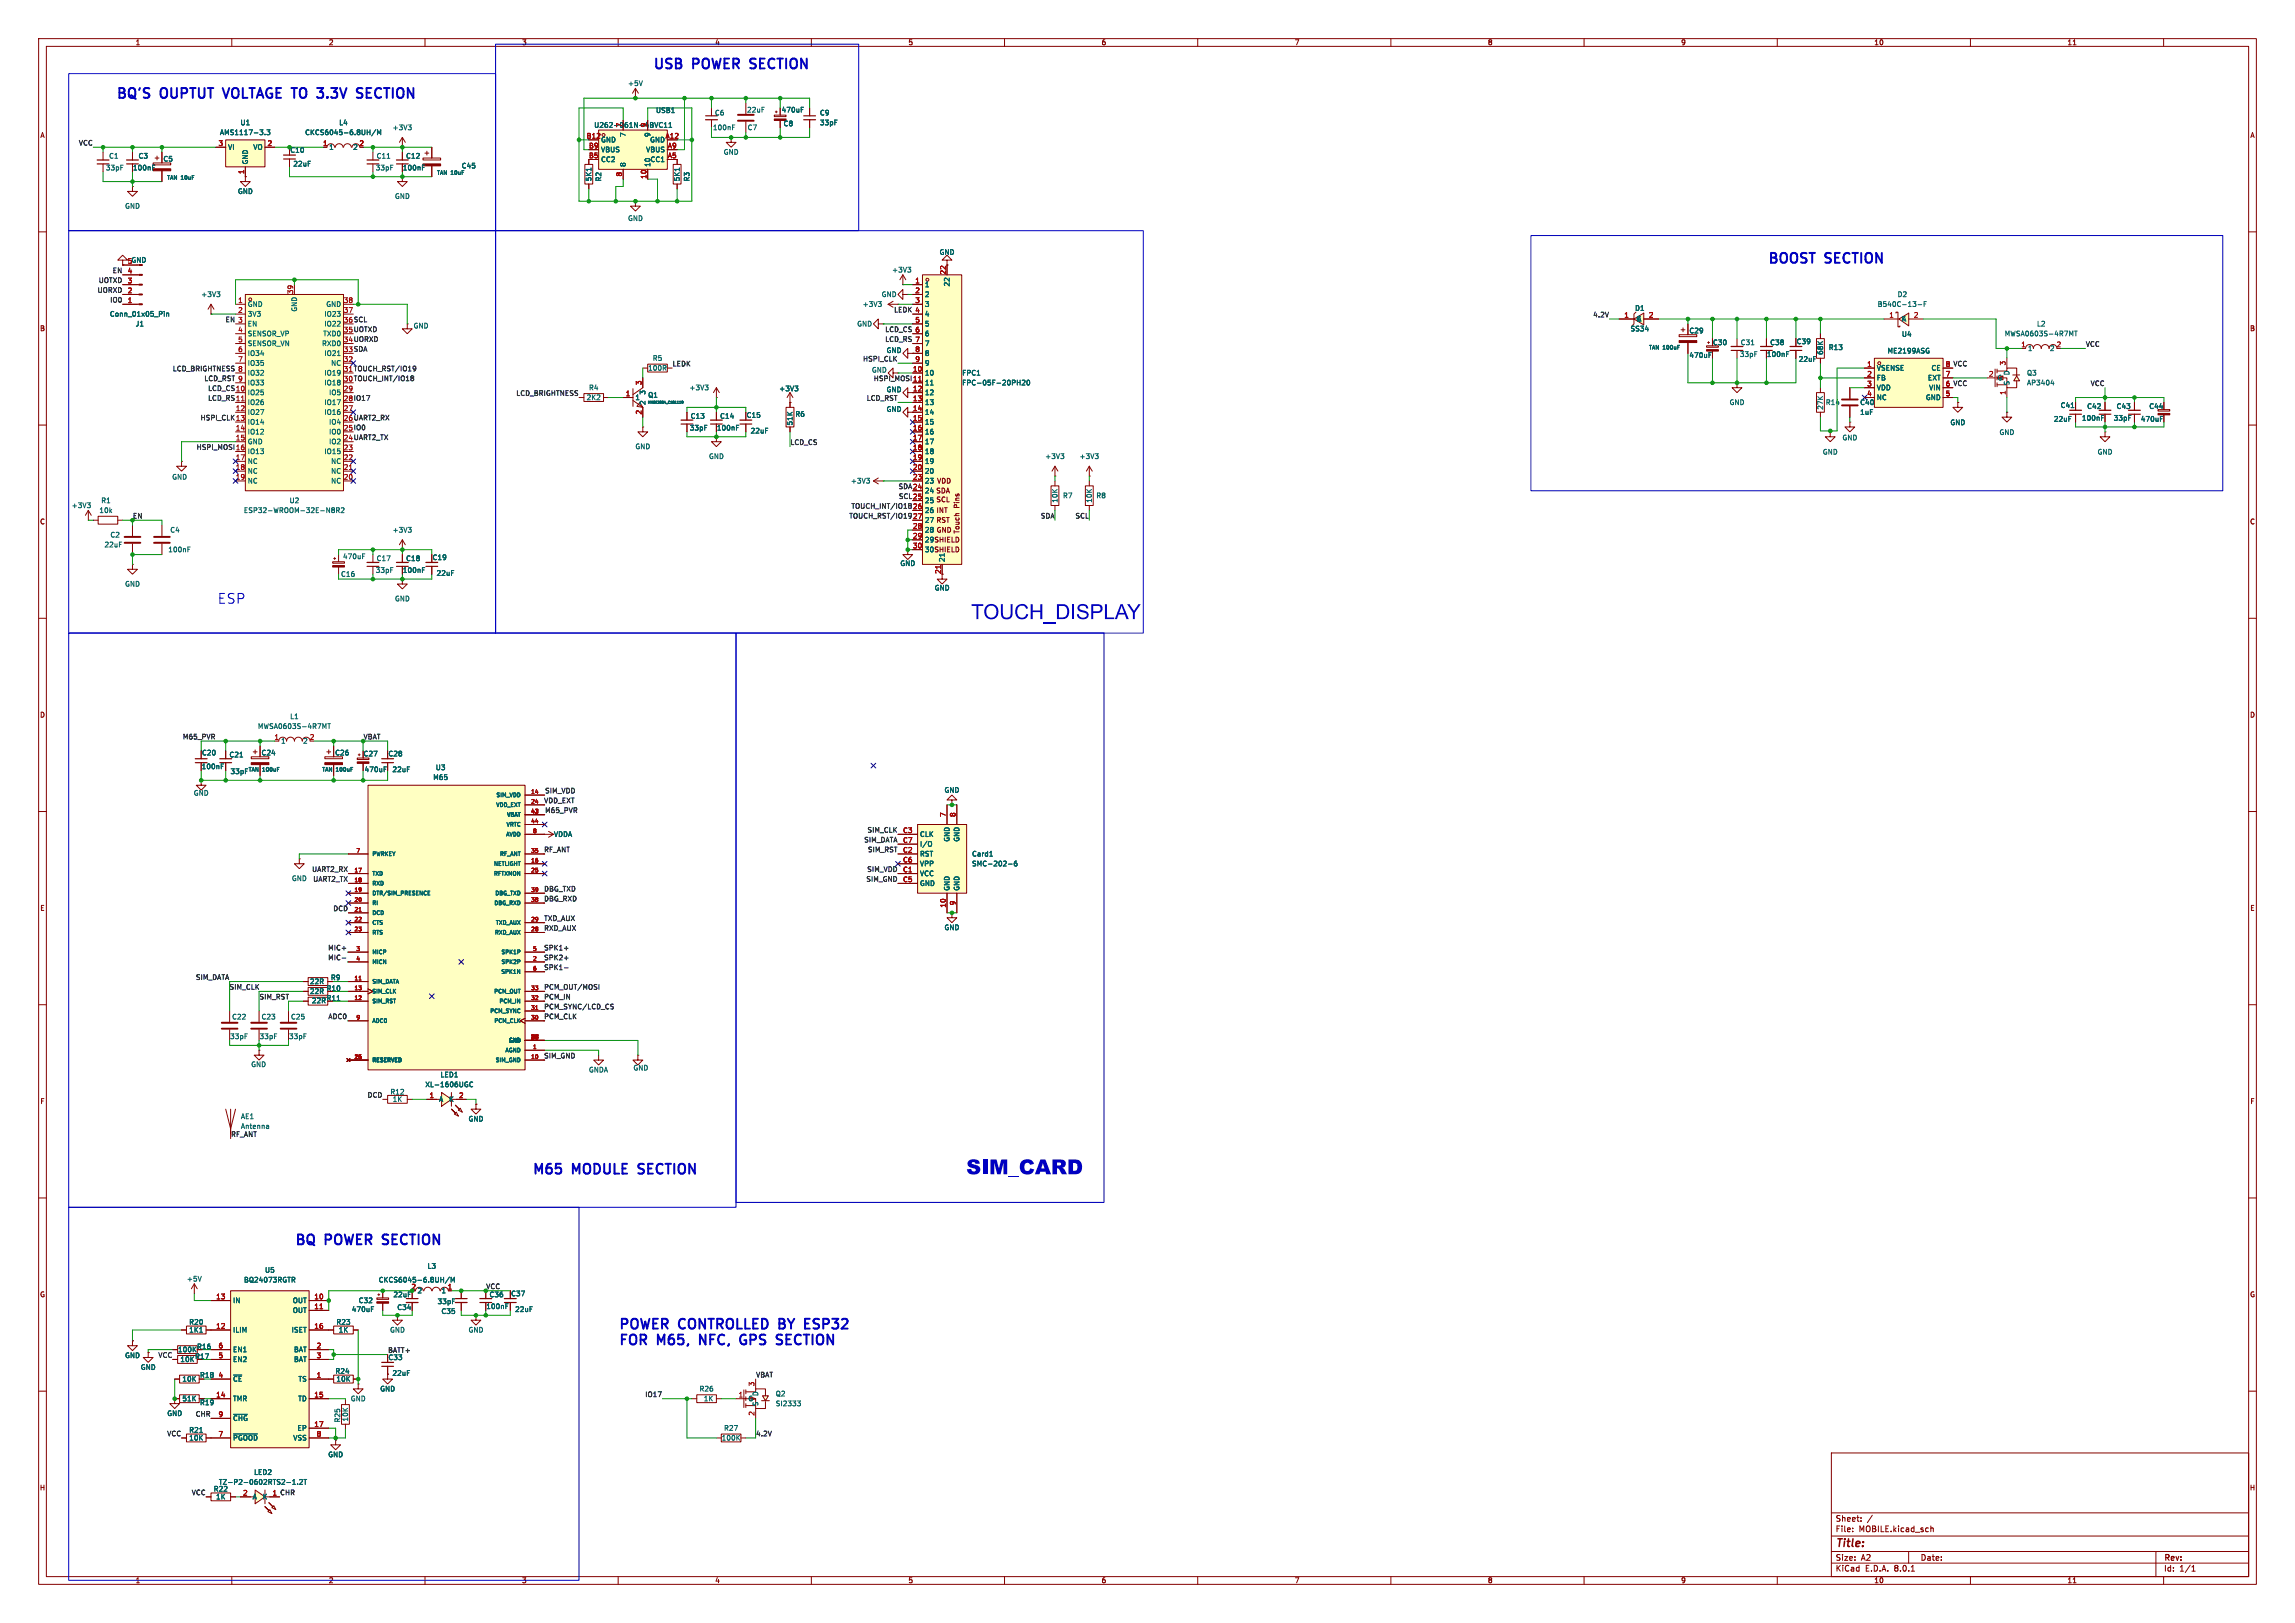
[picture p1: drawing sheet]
<svg xmlns="http://www.w3.org/2000/svg" width="594mm" height="420mm" viewBox="0 0 594 420" stroke-linecap="round" stroke-linejoin="round" font-family="sans-serif">
<defs><g id="words">
<text font-size="5.3" fill="#0000c2" x="251.3" y="161.6">TOUCH_DISPLAY</text>
<g font-size="3.5" fill="#0000c2">
<text x="168.9" y="18">USB</text>
<text x="179.5" y="18">POWER</text>
<text x="195.4" y="18">SECTION</text>
<text x="30" y="25.7">BQ'S</text>
<text x="41.8" y="25.7">OUPTUT</text>
<text x="59.1" y="25.7">VOLTAGE TO</text>
<text x="85.4" y="25.7">3.3V</text>
<text x="96.6" y="25.7">SECTION</text>
<text x="457.5" y="68.3">BOOST</text>
<text x="472.6" y="68.3">SECTION</text>
<text x="56.3" y="156.4">ESP</text>
<text x="137.7" y="304">M65</text>
<text x="148.4" y="304">MODULE</text>
<text x="166.4" y="304">SECTION</text>
<text x="76.2" y="322.3">BQ</text>
<text x="84.4" y="322.3">POWER</text>
<text x="100.2" y="322.3">SECTION</text>
<text x="160" y="344.1">POWER</text>
<text x="175.9" y="344.1">CONTROLLED BY</text>
<text x="210.5" y="344.1">ESP32</text>
<text x="160" y="348.2">FOR</text>
<text x="170.3" y="348.2">M65,</text>
<text x="182.3" y="348.2">NFC,</text>
<text x="193.8" y="348.2">GPS</text>
<text x="204.2" y="348.2">SECTION</text>
</g>
<text font-size="2.8" fill="#840000" x="475" y="400.9">Title:</text>
<g font-size="2.1" fill="#840000">
<text x="475" y="394">Sheet:</text>
<text x="475" y="396.7">File:</text>
<text x="481.1" y="396.7">MOBILE.kicad_sch</text>
<text x="475" y="406.9">KiCad</text>
<text x="475" y="404.1">Size:</text>
<text x="481.7" y="404.1">A2</text>
<text x="482.7" y="406.9">E.D.A.</text>
<text x="490.3" y="406.9">8.0.1</text>
<text x="497" y="404.1">Date:</text>
<text x="560" y="404.3">Rev:</text>
<text x="560" y="406.9">Id:</text>
<text x="564.1" y="406.9">1/1</text>
</g>
<g font-size="1.8" fill="#840000">
<text x="35" y="11.9">1</text>
<text x="85" y="11.9">2</text>
<text x="135" y="11.9">3</text>
<text x="185" y="11.9">4</text>
<text x="235" y="11.9">5</text>
<text x="285" y="11.9">6</text>
<text x="335" y="11.9">7</text>
<text x="385" y="11.9">8</text>
<text x="435" y="11.9">9</text>
<text x="485" y="11.9">10</text>
<text x="535" y="11.9">11</text>
<text x="202.2" y="29.3">470uF</text>
<text x="10.3" y="35.9">A</text>
<text x="582.3" y="35.9">A</text>
<text x="75" y="39.7">C10</text>
<text x="34.3" y="44.3">100nF</text>
<text x="104.2" y="44.3">100nF</text>
<text x="10.3" y="85.9">B</text>
<text x="443.2" y="89.5">C30</text>
<text x="464.9" y="89.3">C39</text>
<text x="582.3" y="85.9">B</text>
<text x="457.2" y="92.6">100nF</text>
<text x="236.2" y="101.3">12</text>
<text x="236.2" y="106.4">14</text>
<text x="185.4" y="111.6">100nF</text>
<text x="193.1" y="108.3">C15</text>
<text x="239.3" y="125.3">23 VDD</text>
<text x="239.3" y="127.9">24 SDA</text>
<text x="239.3" y="130.4">25 SCL</text>
<text x="248.5" y="131.5" transform="rotate(-90 248.5 131.5)">Pins</text>
<text x="10.3" y="135.9">C</text>
<text x="239.3" y="132.9">26 INT</text>
<text x="239.3" y="135.5">27 RST</text>
<text x="582.3" y="135.9">C</text>
<text x="239.3" y="138">28 GND</text>
<text x="239.3" y="140.6">29SHIELD</text>
<text x="239.3" y="143.1">30SHIELD</text>
<text x="248.5" y="138.2" transform="rotate(-90 248.5 138.2)">Touch</text>
<text x="104.2" y="148.4">100nF</text>
<text x="111.8" y="145.1">C19</text>
<text x="243.6" y="148.6" transform="rotate(-90 243.6 148.6)">21</text>
<text x="10.3" y="185.9">D</text>
<text x="582.3" y="185.9">D</text>
<text x="94" y="195.9">C27</text>
<text x="100.4" y="195.9">C28</text>
<text x="52.1" y="199.2">100nF</text>
<text x="10.3" y="235.9">E</text>
<text x="582.3" y="235.9">E</text>
<text x="84.4" y="256.6">R10</text>
<text x="84.4" y="259.2">R11</text>
<text x="10.3" y="285.9">F</text>
<text x="582.3" y="285.9">F</text>
<text x="10.3" y="335.9">G</text>
<text x="132.2" y="335.6">C37</text>
<text x="582.3" y="335.9">G</text>
<text x="125.7" y="338.9">100nF</text>
<text x="50.4" y="351.9">R17</text>
<text x="50.9" y="349.4">R16</text>
<text x="100.4" y="352.1">C33</text>
<text x="51.6" y="356.7">R18</text>
<text x="51.6" y="363.8">R19</text>
<text x="10.2" y="385.9">H</text>
<text x="582.2" y="385.9">H</text>
<text x="35" y="409.9">1</text>
<text x="85" y="409.9">2</text>
<text x="135" y="409.9">3</text>
<text x="185" y="409.9">4</text>
<text x="235" y="409.9">5</text>
<text x="285" y="409.9">6</text>
<text x="335" y="409.9">7</text>
<text x="385" y="409.9">8</text>
<text x="435" y="409.9">9</text>
<text x="485" y="409.9">10</text>
<text x="535" y="409.9">11</text>
</g>
<g font-size="1.8" fill="#006464">
<text x="162.4" y="22.5">+5V</text>
<text x="169.7" y="29.4">USB1</text>
<text x="193.3" y="29.3">22uF</text>
<text x="56.8" y="35.2">AMS1117-3.3</text>
<text x="62.1" y="32.6">U1</text>
<text x="78.8" y="35.2">CKCS6045-6.8UH/M</text>
<text x="87.7" y="32.6">L4</text>
<text x="101.5" y="33.9">+3V3</text>
<text x="153.7" y="33.2">U262-061N-4BVC11</text>
<text x="162.2" y="35.6" transform="rotate(-90 162.2 35.6)">7</text>
<text x="168.5" y="35.6" transform="rotate(-90 168.5 35.6)">9</text>
<text x="184.4" y="33.9">100nF</text>
<text x="184.9" y="30.1">C6</text>
<text x="193.4" y="33.9">C7</text>
<text x="202.7" y="32.9">C8</text>
<text x="212.1" y="30.1">C9</text>
<text x="212.1" y="32.6">33pF</text>
<text x="28.1" y="41.2">C1</text>
<text x="35.7" y="41.2">C3</text>
<text x="58.9" y="39">VI</text>
<text x="65.4" y="39">VO</text>
<text x="85.1" y="39">1</text>
<text x="91.3" y="39">2</text>
<text x="97.4" y="41.2">C11</text>
<text x="105" y="41.2">C12</text>
<text x="155.4" y="37.1">GND</text>
<text x="155.4" y="39.6">VBUS</text>
<text x="167.1" y="39.6">VBUS</text>
<text x="168.1" y="37.1">GND</text>
<text x="187.2" y="40.2">GND</text>
<text x="27.3" y="44.3">33pF</text>
<text x="42.2" y="42">C5</text>
<text x="64.4" y="42.7" transform="rotate(-90 64.4 42.7)">GND</text>
<text x="75.8" y="43.3">22uF</text>
<text x="97.1" y="44.3">33pF</text>
<text x="119.4" y="43.8">C45</text>
<text x="153.3" y="47" transform="rotate(-90 153.3 47)">5K1</text>
<text x="155.4" y="42.1">CC2</text>
<text x="155.8" y="47.1" transform="rotate(-90 155.8 47.1)">R2</text>
<text x="162.2" y="43.3" transform="rotate(-90 162.2 43.3)">8</text>
<text x="168.3" y="42.1">CC1</text>
<text x="168.5" y="43.3" transform="rotate(-90 168.5 43.3)">10</text>
<text x="176.1" y="47" transform="rotate(-90 176.1 47)">5K1</text>
<text x="178.7" y="47.1" transform="rotate(-90 178.7 47.1)">R3</text>
<text x="61.5" y="50.4">GND</text>
<text x="102.1" y="51.7">GND</text>
<text x="32.3" y="54.2">GND</text>
<text x="162.4" y="57.4">GND</text>
<text x="230.8" y="70.7">+3V3</text>
<text x="243.1" y="66.1">GND</text>
<text x="52" y="77.1">+3V3</text>
<text x="228.1" y="77.1">GND</text>
<text x="239.3" y="74.5">1</text>
<text x="239.3" y="77.1">2</text>
<text x="246" y="74.2" transform="rotate(-90 246 74.2)">22</text>
<text x="491" y="77.1">D2</text>
<text x="28.3" y="82.1">Conn_01x05_Pin</text>
<text x="64" y="79.6">GND</text>
<text x="64" y="82.1">3V3</text>
<text x="77.1" y="80.8" transform="rotate(-90 77.1 80.8)">GND</text>
<text x="83.8" y="82.1">IO23</text>
<text x="84.3" y="79.6">GND</text>
<text x="223.2" y="79.6">+3V3</text>
<text x="239.3" y="79.6">3</text>
<text x="239.3" y="82.1">4</text>
<text x="423.1" y="80.6">D1</text>
<text x="423.6" y="83.4">A</text>
<text x="485.9" y="79.6">B540C-13-F</text>
<text x="492" y="83.4">K</text>
<text x="35" y="84.7">J1</text>
<text x="64" y="84.7">EN</text>
<text x="64" y="87.2">SENSOR_VP</text>
<text x="64" y="89.8">SENSOR_VN</text>
<text x="83.2" y="89.8">RXD0</text>
<text x="83.5" y="87.2">TXD0</text>
<text x="83.8" y="84.7">IO22</text>
<text x="106.9" y="85.2">GND</text>
<text x="221.7" y="84.7">GND</text>
<text x="239.3" y="84.7">5</text>
<text x="239.3" y="87.2">6</text>
<text x="239.3" y="89.8">7</text>
<text x="421.9" y="86">SS34</text>
<text x="437.1" y="86.5">C29</text>
<text x="450.4" y="89.5">C31</text>
<text x="458" y="89.5">C38</text>
<text x="492.2" y="87.4">U4</text>
<text x="518.8" y="87.2">MWSA0603S-4R7MT</text>
<text x="527.1" y="84.7">L2</text>
<text x="64" y="92.3">IO34</text>
<text x="64" y="94.8">IO35</text>
<text x="83.8" y="92.3">IO21</text>
<text x="85.6" y="94.8">NC</text>
<text x="168.8" y="93.6">R5</text>
<text x="229.4" y="91.5">GND</text>
<text x="239.3" y="92.3">8</text>
<text x="239.3" y="94.8">9</text>
<text x="437.1" y="92.8">470uF</text>
<text x="450.2" y="92.6">33pF</text>
<text x="465.4" y="93.8">22uF</text>
<text x="472" y="91.9" transform="rotate(-90 472 91.9)">68K</text>
<text x="473.2" y="90.8">R13</text>
<text x="488.4" y="91.7">ME2199ASG</text>
<text x="524.8" y="91">1</text>
<text x="530.5" y="91">2</text>
<text x="64" y="97.4">IO32</text>
<text x="64" y="99.9">IO33</text>
<text x="83.8" y="99.9">IO18</text>
<text x="83.8" y="97.4">IO19</text>
<text x="152.3" y="101.2">R4</text>
<text x="167.6" y="96.1">100R</text>
<text x="178.3" y="101.2">+3V3</text>
<text x="201.6" y="101.4">+3V3</text>
<text x="225.5" y="96.6">GND</text>
<text x="229.4" y="101.7">GND</text>
<text x="239.3" y="97.4">10</text>
<text x="239.3" y="99.9">11</text>
<text x="248.9" y="97.4">FPC1</text>
<text x="248.9" y="99.9">FPC-05F-20PH20</text>
<text x="485.6" y="96.1">VSENSE</text>
<text x="485.6" y="98.7">FB</text>
<text x="485.6" y="101.2">VDD</text>
<text x="498.9" y="98.7">EXT</text>
<text x="499.2" y="101.2">VIN</text>
<text x="499.8" y="96.1">CE</text>
<text x="516.9" y="98.7">G</text>
<text x="520.3" y="99.8" transform="rotate(-90 520.3 99.8)">S</text>
<text x="520.3" y="97.2" transform="rotate(-90 520.3 97.2)">D</text>
<text x="524.5" y="97.4">Q3</text>
<text x="524.5" y="99.9">AP3404</text>
<text x="64" y="102.5">IO25</text>
<text x="64" y="105">IO26</text>
<text x="64" y="107.5">IO27</text>
<text x="83.8" y="107.5">IO16</text>
<text x="83.8" y="105">IO17</text>
<text x="85" y="102.5">IO5</text>
<text x="151.7" y="103.7">2K2</text>
<text x="164.3" y="103.7">1</text>
<text x="167.2" y="104.9" transform="rotate(-90 167.2 104.9)">2</text>
<text x="167.2" y="102.3" transform="rotate(-90 167.2 102.3)">3</text>
<text x="167.6" y="103.1">Q1</text>
<text x="229.4" y="106.8">GND</text>
<text x="239.3" y="102.5">12</text>
<text x="239.3" y="105">13</text>
<text x="239.3" y="107.5">14</text>
<text x="447.5" y="105">GND</text>
<text x="472" y="106.2" transform="rotate(-90 472 106.2)">27K</text>
<text x="472.5" y="105">R14</text>
<text x="481.3" y="105">C40</text>
<text x="481.3" y="107.5">1uF</text>
<text x="485.6" y="103.7">NC</text>
<text x="498.3" y="103.7">GND</text>
<text x="533.2" y="105.8">C41</text>
<text x="540.1" y="106">C42</text>
<text x="547.7" y="106">C43</text>
<text x="556.2" y="106">C44</text>
<text x="64" y="110.1">IO14</text>
<text x="64" y="112.6">IO12</text>
<text x="85" y="112.6">IO0</text>
<text x="85" y="110.1">IO4</text>
<text x="178.4" y="111.6">33pF</text>
<text x="178.6" y="108.6">C13</text>
<text x="186.3" y="108.6">C14</text>
<text x="194.2" y="112.4">22uF</text>
<text x="205.3" y="110.2" transform="rotate(-90 205.3 110.2)">51K</text>
<text x="205.7" y="108.1">R6</text>
<text x="239.3" y="110.1">15</text>
<text x="239.3" y="112.6">16</text>
<text x="504.7" y="110.2">GND</text>
<text x="517.4" y="112.8">GND</text>
<text x="531.5" y="109.3">22uF</text>
<text x="538.7" y="109.1">100nF</text>
<text x="547" y="109.1">33pF</text>
<text x="554" y="109.3">470uF</text>
<text x="64" y="115.2">GND</text>
<text x="64" y="117.7">IO13</text>
<text x="83.8" y="117.7">IO15</text>
<text x="85" y="115.2">IO2</text>
<text x="164.3" y="116.4">GND</text>
<text x="183.4" y="119">GND</text>
<text x="239.3" y="115.2">17</text>
<text x="239.3" y="117.7">18</text>
<text x="270.4" y="119">+3V3</text>
<text x="279.3" y="119">+3V3</text>
<text x="471.7" y="117.8">GND</text>
<text x="476.8" y="114.1">GND</text>
<text x="542.8" y="117.8">GND</text>
<text x="44.4" y="124.3">GND</text>
<text x="64" y="120.2">NC</text>
<text x="64" y="122.8">NC</text>
<text x="64" y="125.3">NC</text>
<text x="85.6" y="125.3">NC</text>
<text x="85.6" y="122.8">NC</text>
<text x="85.6" y="120.2">NC</text>
<text x="220.1" y="125.3">+3V3</text>
<text x="239.3" y="120.2">19</text>
<text x="239.3" y="122.8">20</text>
<text x="239.3" y="125.3">23</text>
<text x="18.4" y="131.7">+3V3</text>
<text x="26.1" y="130.4">R1</text>
<text x="74.8" y="130.4">U2</text>
<text x="239.3" y="127.9">24</text>
<text x="239.3" y="130.4">25</text>
<text x="273.9" y="130.2" transform="rotate(-90 273.9 130.2)">10K</text>
<text x="275" y="129.1">R7</text>
<text x="282.8" y="130.2" transform="rotate(-90 282.8 130.2)">10K</text>
<text x="283.6" y="129.1">R8</text>
<text x="25.6" y="132.9">10k</text>
<text x="63" y="132.9">ESP32-WROOM-32E-N8R2</text>
<text x="239.3" y="132.9">26</text>
<text x="239.3" y="135.5">27</text>
<text x="26.9" y="141.8">22uF</text>
<text x="28.5" y="139.3">C2</text>
<text x="43.4" y="143.1">100nF</text>
<text x="44" y="138">C4</text>
<text x="101.5" y="138">+3V3</text>
<text x="239.3" y="138">28</text>
<text x="239.3" y="140.6">29</text>
<text x="239.3" y="143.1">30</text>
<text x="88.7" y="144.9">470uF</text>
<text x="97.1" y="148.4">33pF</text>
<text x="97.4" y="145.4">C17</text>
<text x="105" y="145.4">C18</text>
<text x="112.9" y="149.2">22uF</text>
<text x="232.9" y="146.7">GND</text>
<text x="244.7" y="145.5" transform="rotate(-90 244.7 145.5)">21</text>
<text x="32.3" y="152">GND</text>
<text x="102.1" y="155.8">GND</text>
<text x="241.8" y="153">GND</text>
<text x="66.6" y="188.8">MWSA0603S-4R7MT</text>
<text x="75" y="186.3">L1</text>
<text x="52.2" y="195.7">C20</text>
<text x="59.3" y="196.2">C21</text>
<text x="67.6" y="195.7">C24</text>
<text x="72.6" y="192.6">1</text>
<text x="78.3" y="192.6">2</text>
<text x="86.6" y="195.7">C26</text>
<text x="59.5" y="200.5">33pF</text>
<text x="94.2" y="200">470uF</text>
<text x="101.5" y="200">22uF</text>
<text x="112" y="202">M65</text>
<text x="112.7" y="199.5">U3</text>
<text x="50" y="206.1">GND</text>
<text x="244.3" y="205.3">GND</text>
<text x="143.3" y="216.8">VDDA</text>
<text x="238" y="221.8">RST</text>
<text x="238" y="216.8">CLK</text>
<text x="238" y="219.3">I/O</text>
<text x="246" y="217.9" transform="rotate(-90 246 217.9)">GND</text>
<text x="248.5" y="217.9" transform="rotate(-90 248.5 217.9)">GND</text>
<text x="251.5" y="221.8">Card1</text>
<text x="238" y="226.9">VCC</text>
<text x="238" y="224.4">VPP</text>
<text x="251.5" y="224.4">SMC-202-6</text>
<text x="75.4" y="228.2">GND</text>
<text x="238" y="229.5">GND</text>
<text x="246" y="230.6" transform="rotate(-90 246 230.6)">GND</text>
<text x="248.5" y="230.6" transform="rotate(-90 248.5 230.6)">GND</text>
<text x="244.3" y="240.9">GND</text>
<text x="80.1" y="257.4">22R</text>
<text x="80.1" y="254.9">22R</text>
<text x="85.5" y="253.8">R9</text>
<text x="80.6" y="259.8">22R</text>
<text x="59.4" y="269.1">33pF</text>
<text x="60" y="264">C22</text>
<text x="67.1" y="269.1">33pF</text>
<text x="67.6" y="264">C23</text>
<text x="74.7" y="269.1">33pF</text>
<text x="75.2" y="264">C25</text>
<text x="64.9" y="276.3">GND</text>
<text x="110" y="281.5">XL-1606UGC</text>
<text x="113.9" y="279">LED1</text>
<text x="152.3" y="277.7">GNDA</text>
<text x="163.8" y="277.2">GND</text>
<text x="100.9" y="283.4">R12</text>
<text x="101.5" y="285.3">1K</text>
<text x="113.5" y="285.3">A</text>
<text x="116.1" y="285.3">K</text>
<text x="62.2" y="289.8">AE1</text>
<text x="121.2" y="290.4">GND</text>
<text x="68.5" y="329.5">U5</text>
<text x="110.5" y="328.5">L3</text>
<text x="48.3" y="331.8">+5V</text>
<text x="63" y="332.1">BQ24073RGTR</text>
<text x="97.9" y="332.1">CKCS6045-6.8UH/M</text>
<text x="101.7" y="335.9">22uF</text>
<text x="107.9" y="334.9">2</text>
<text x="114.2" y="334.9">1</text>
<text x="126.6" y="335.9">C36</text>
<text x="60.2" y="337.4">IN</text>
<text x="75.7" y="337.4">OUT</text>
<text x="75.7" y="340">OUT</text>
<text x="90.9" y="339.7">470uF</text>
<text x="92.7" y="337.4">C32</text>
<text x="102.7" y="339.2">C34</text>
<text x="113.1" y="337.7">33pF</text>
<text x="114.1" y="340.2">C35</text>
<text x="133.2" y="339.7">22uF</text>
<text x="48.9" y="343">R20</text>
<text x="48.9" y="345">1K1</text>
<text x="60.2" y="345">ILIM</text>
<text x="75.4" y="345">ISET</text>
<text x="87" y="343">R23</text>
<text x="87.6" y="345">1K</text>
<text x="100.8" y="345">GND</text>
<text x="121.2" y="345">GND</text>
<text x="32.3" y="351.6">GND</text>
<text x="46" y="350.1">100K</text>
<text x="46.6" y="352.7">10K</text>
<text x="60.2" y="352.7">EN2</text>
<text x="60.2" y="350.1">EN1</text>
<text x="76" y="350.1">BAT</text>
<text x="76" y="352.7">BAT</text>
<text x="36.3" y="354.7">GND</text>
<text x="47.1" y="357.7">10K</text>
<text x="60.2" y="357.7">~{CE}</text>
<text x="77.1" y="357.7">TS</text>
<text x="86.7" y="355.7">R24</text>
<text x="87" y="357.7">10K</text>
<text x="101.5" y="356.2">22uF</text>
<text x="47.1" y="362.8">51K</text>
<text x="60.2" y="362.8">TMR</text>
<text x="77.1" y="362.8">TD</text>
<text x="90.7" y="362.8">GND</text>
<text x="98.3" y="360.3">GND</text>
<text x="180.9" y="360.3">R26</text>
<text x="182" y="362.8">1K</text>
<text x="193.5" y="362.8">G</text>
<text x="196.4" y="364" transform="rotate(-90 196.4 364)">S</text>
<text x="196.4" y="361.4" transform="rotate(-90 196.4 361.4)">D</text>
<text x="200.7" y="364.1">SI2333</text>
<text x="200.7" y="361.5">Q2</text>
<text x="43.2" y="366.6">GND</text>
<text x="48.9" y="370.9">R21</text>
<text x="60.2" y="367.9">~{CHG}</text>
<text x="76.9" y="370.4">EP</text>
<text x="88.2" y="368.2" transform="rotate(-90 88.2 368.2)">R25</text>
<text x="90.3" y="368" transform="rotate(-90 90.3 368)">10K</text>
<text x="187.3" y="370.4">R27</text>
<text x="48.9" y="373">10K</text>
<text x="60.2" y="373">~{PGOOD}</text>
<text x="75.8" y="373">VSS</text>
<text x="84.8" y="377.3">GND</text>
<text x="186.7" y="373">100K</text>
<text x="65.6" y="381.9">LED2</text>
<text x="55.2" y="386.2">R22</text>
<text x="55.8" y="388.2">1K</text>
<text x="56.5" y="384.4">TZ-P2-0602RTS2-1.2T</text>
<text x="65.3" y="388.2">A</text>
<text x="67.9" y="388.2">K</text>
</g>
<g font-size="1.8" fill="#a90000">
<text x="151.7" y="35.9">B12</text>
<text x="161" y="33.1" transform="rotate(-90 161 33.1)">7</text>
<text x="167.4" y="33.1" transform="rotate(-90 167.4 33.1)">9</text>
<text x="172.1" y="35.9">A12</text>
<text x="56.4" y="37.8">3</text>
<text x="69.1" y="37.8">2</text>
<text x="83.5" y="37.8">1</text>
<text x="92.9" y="37.8">2</text>
<text x="152.3" y="41">B5</text>
<text x="152.3" y="38.5">B9</text>
<text x="172.7" y="41">A5</text>
<text x="172.7" y="38.5">A9</text>
<text x="63.2" y="45.2" transform="rotate(-90 63.2 45.2)">1</text>
<text x="161" y="45.8" transform="rotate(-90 161 45.8)">8</text>
<text x="167.4" y="46.4" transform="rotate(-90 167.4 46.4)">10</text>
<text x="32.9" y="70.9">4</text>
<text x="32.9" y="68.3">5GND</text>
<text x="244.9" y="71.2" transform="rotate(-90 244.9 71.2)">22</text>
<text x="32.9" y="75.9">2</text>
<text x="32.9" y="73.4">3</text>
<text x="75.9" y="76.2" transform="rotate(-90 75.9 76.2)">39</text>
<text x="236.8" y="73.4">1</text>
<text x="236.8" y="75.9">2</text>
<text x="32.9" y="78.5">1</text>
<text x="61.5" y="78.5">1</text>
<text x="61.5" y="81">2</text>
<text x="88.9" y="81">37</text>
<text x="88.9" y="78.5">38</text>
<text x="236.8" y="78.5">3</text>
<text x="236.8" y="83.6">5</text>
<text x="236.8" y="81">4</text>
<text x="420.3" y="82.3">1</text>
<text x="426.6" y="82.3">2</text>
<text x="488.9" y="82.3">1</text>
<text x="495.2" y="82.3">2</text>
<text x="61.5" y="86.1">4</text>
<text x="61.5" y="88.6">5</text>
<text x="236.8" y="86.1">6</text>
<text x="236.8" y="88.6">7</text>
<text x="523" y="89.9">1</text>
<text x="532.2" y="89.9">2</text>
<text x="61.5" y="91.2">6</text>
<text x="61.5" y="93.7">7</text>
<text x="88.9" y="93.7">32</text>
<text x="236.8" y="91.2">8</text>
<text x="236.8" y="93.7">9</text>
<text x="483.2" y="95">1</text>
<text x="503.5" y="95">8</text>
<text x="519.2" y="94.7" transform="rotate(-90 519.2 94.7)">3</text>
<text x="88.9" y="101.3">29</text>
<text x="166.1" y="99.8" transform="rotate(-90 166.1 99.8)">3</text>
<text x="236.2" y="96.3">10</text>
<text x="236.2" y="98.8">11</text>
<text x="483.2" y="97.5">2</text>
<text x="483.2" y="100.1">3</text>
<text x="503.5" y="97.5">7</text>
<text x="503.5" y="100.1">6</text>
<text x="514.7" y="97.5">2</text>
<text x="60.9" y="106.4">12</text>
<text x="88.9" y="106.4">27</text>
<text x="161.9" y="102.6">1</text>
<text x="166.1" y="107.4" transform="rotate(-90 166.1 107.4)">2</text>
<text x="236.2" y="103.9">13</text>
<text x="483.2" y="102.6">4</text>
<text x="503.5" y="102.6">5</text>
<text x="519.2" y="102.3" transform="rotate(-90 519.2 102.3)">1</text>
<text x="60.9" y="111.5">14</text>
<text x="236.2" y="109">15</text>
<text x="236.2" y="111.5">16</text>
<text x="60.9" y="114">15</text>
<text x="60.9" y="119.1">17</text>
<text x="88.9" y="119.1">22</text>
<text x="88.9" y="116.6">23</text>
<text x="236.2" y="114">17</text>
<text x="236.2" y="116.6">18</text>
<text x="236.2" y="119.1">19</text>
<text x="60.9" y="121.7">18</text>
<text x="60.9" y="124.2">19</text>
<text x="88.9" y="124.2">20</text>
<text x="88.9" y="121.7">21</text>
<text x="236.2" y="121.7">20</text>
<text x="236.2" y="124.2">23</text>
<text x="236.2" y="131.8">26</text>
<text x="236.2" y="126.7">24</text>
<text x="236.2" y="129.3">25</text>
<text x="236.2" y="134.4">27</text>
<text x="236.2" y="136.9">28</text>
<text x="236.2" y="139.4">29</text>
<text x="236.2" y="142">30</text>
<text x="70.9" y="191.5">1</text>
<text x="80.1" y="191.5">2</text>
<text x="233.6" y="215.6">C3</text>
<text x="244.9" y="211.5" transform="rotate(-90 244.9 211.5)">7</text>
<text x="247.4" y="211.5" transform="rotate(-90 247.4 211.5)">8</text>
<text x="233.6" y="220.7">C2</text>
<text x="233.6" y="218.2">C7</text>
<text x="233.6" y="225.8">C1</text>
<text x="233.6" y="223.3">C6</text>
<text x="233.6" y="228.3">C5</text>
<text x="244.9" y="235" transform="rotate(-90 244.9 235)">10</text>
<text x="247.4" y="234.4" transform="rotate(-90 247.4 234.4)">9</text>
<text x="111.1" y="284.2">1</text>
<text x="118.7" y="284.2">2</text>
<text x="106.4" y="333.8">2</text>
<text x="115.8" y="333.8">1</text>
<text x="55.8" y="336.3">13</text>
<text x="81.2" y="336.3">10</text>
<text x="81.2" y="338.8">11</text>
<text x="55.8" y="343.9">12</text>
<text x="81.2" y="343.9">16</text>
<text x="56.4" y="351.5">5</text>
<text x="56.4" y="349">6</text>
<text x="81.8" y="349">2</text>
<text x="81.8" y="351.5">3</text>
<text x="56.4" y="356.6">4</text>
<text x="81.8" y="356.6">1</text>
<text x="195.3" y="358.8" transform="rotate(-90 195.3 358.8)">3</text>
<text x="55.8" y="361.7">14</text>
<text x="81.2" y="361.7">15</text>
<text x="191.1" y="361.7">1</text>
<text x="56.4" y="371.9">7</text>
<text x="56.4" y="366.8">9</text>
<text x="81.2" y="369.3">17</text>
<text x="81.8" y="371.9">8</text>
<text x="195.3" y="366.5" transform="rotate(-90 195.3 366.5)">2</text>
<text x="62.8" y="387.1">2</text>
<text x="70.4" y="387.1">1</text>
</g>
<g font-size="1.8" fill="#0f0f0f">
<text x="20.3" y="37.7">VCC</text>
<text x="29.1" y="70.8">EN</text>
<text x="25.1" y="75.8">UORXD</text>
<text x="25.4" y="73.3">UOTXD</text>
<text x="28.4" y="78.4">IO0</text>
<text x="58.3" y="83.5">EN 3</text>
<text x="88.9" y="83.6">36 SCL</text>
<text x="231.3" y="80.9">LEDK 4</text>
<text x="412.2" y="82.2">4.2V</text>
<text x="88.9" y="88.6">34 UORXD</text>
<text x="88.9" y="86.1">35 UOTXD</text>
<text x="229" y="88.5">LCD_RS 7</text>
<text x="229" y="86">LCD_CS 6</text>
<text x="539.8" y="89.8">VCC</text>
<text x="88.9" y="91.2">33 SDA</text>
<text x="174" y="94.9">LEDK</text>
<text x="223.3" y="93.6">HSPI_CLK</text>
<text x="503.5" y="95">8 VCC</text>
<text x="44.6" y="96.2">LCD_BRIGHTNESS 8</text>
<text x="52.8" y="98.7">LCD_RST 9</text>
<text x="53.7" y="101.2">LCD_CS10</text>
<text x="88.9" y="98.8">30 TOUCH_INT/IO18</text>
<text x="88.9" y="96.3">31 TOUCH_RST/IO19</text>
<text x="226" y="98.7">HSPI_MOSI 11</text>
<text x="503.5" y="100.1">6 VCC</text>
<text x="541" y="100">VCC</text>
<text x="53.7" y="103.8">LCD_RS11</text>
<text x="88.9" y="103.9">28 IO17</text>
<text x="133.5" y="102.5">LCD_BRIGHTNESS</text>
<text x="224.2" y="103.8">LCD_RST</text>
<text x="51.8" y="108.9">HSPI_CLK 13</text>
<text x="88.9" y="111.5">25 IO0</text>
<text x="88.9" y="109">26 UART2_RX</text>
<text x="50.8" y="116.5">HSPI_MOSI 16</text>
<text x="88.9" y="114">24 UART2_TX</text>
<text x="204.5" y="115.2">LCD_CS</text>
<text x="220.2" y="131.7">TOUCH_INT/IO18</text>
<text x="232.4" y="126.6">SDA24</text>
<text x="232.5" y="129.2">SCL25</text>
<text x="34.3" y="134.3">EN</text>
<text x="219.7" y="134.3">TOUCH_RST/IO19</text>
<text x="269.3" y="134.3">SDA</text>
<text x="278.2" y="134.3">SCL</text>
<text x="47.2" y="191.4">M65_PVR</text>
<text x="94" y="191.4">VBAT</text>
<text x="141" y="205.4">SIM_VDD</text>
<text x="141" y="210.5">M65_PVR</text>
<text x="224.4" y="215.6">SIM_CLK</text>
<text x="223.6" y="218.1">SIM_DATA C7</text>
<text x="224.5" y="220.6">SIM_RST</text>
<text x="80.7" y="225.7">UART2_RX</text>
<text x="224.3" y="225.7">SIM_VDD</text>
<text x="81" y="228.3">UART2_TX</text>
<text x="224.1" y="228.3">SIM_GND</text>
<text x="86.2" y="235.9">DCD</text>
<text x="84.8" y="246">MIC+</text>
<text x="84.8" y="248.6">MIC-</text>
<text x="50.6" y="253.7">SIM_DATA</text>
<text x="59.3" y="256.2">SIM_CLK</text>
<text x="67" y="258.7">SIM_RST</text>
<text x="84.9" y="263.8">ADC0</text>
<text x="95" y="284.1">DCD</text>
<text x="62.2" y="292.3">Antenna</text>
<text x="59.7" y="294.3">RF_ANT</text>
<text x="125.7" y="333.7">VCC</text>
<text x="40.9" y="351.4">VCC</text>
<text x="100.3" y="350.2">BATT+</text>
<text x="195.6" y="356.5">VBAT</text>
<text x="166.9" y="361.6">IO17</text>
<text x="43.2" y="371.8">VCC</text>
<text x="50.5" y="366.7">CHR</text>
<text x="195.6" y="371.8">4.2V</text>
<text x="49.5" y="387">VCC</text>
<text x="70.4" y="387.1">1 CHR</text>
</g>
<g font-size="1.8" fill="#009600">
<text x="88.1" y="149.5">C16</text>
<text x="140.7" y="207.9">VDD_EXT</text>
<text x="140.7" y="220.6">RF_ANT</text>
<text x="140.7" y="230.8">DBG_TXD</text>
<text x="140.7" y="233.3">DBG_RXD</text>
<text x="140.7" y="238.4">TXD_AUX</text>
<text x="140.7" y="241">RXD_AUX</text>
<text x="140.7" y="246">SPK1+</text>
<text x="140.7" y="251.1">SPK1-</text>
<text x="140.7" y="248.6">SPK2+</text>
<text x="140.7" y="256.2">PCM_OUT/MOSI</text>
<text x="140.7" y="258.7">PCM_IN</text>
<text x="140.7" y="263.8">PCM_CLK</text>
<text x="140.7" y="261.3">PCM_SYNC/LCD_CS</text>
<text x="140.7" y="274">SIM_GND</text>
</g>
<g font-size="1.4" fill="#006464">
<text x="43.1" y="46.7">TAN 10uF</text>
<text x="113" y="45.4">TAN 10uF</text>
<text x="426.7" y="90.6">TAN 100uF</text>
<text x="64.2" y="199.9">TAN</text>
<text x="67.9" y="199.9">100uF</text>
<text x="83.3" y="199.9">TAN</text>
<text x="87" y="199.9">100uF</text>
<text x="128.3" y="209">VDD_EXT</text>
<text x="128.3" y="206.5">SIM_VDD</text>
<text x="130.9" y="214.1">VRTC</text>
<text x="131.1" y="211.6">VBAT</text>
<text x="96.3" y="221.7">PWRKEY</text>
<text x="129.2" y="221.7">RF_ANT</text>
<text x="130.8" y="216.6">AVDD</text>
<text x="96.3" y="226.8">TXD</text>
<text x="127.7" y="224.3">NETLIGHT</text>
<text x="127.7" y="226.8">RFTXMON</text>
<text x="96.3" y="229.3">RXD</text>
<text x="96.3" y="231.9">DTR/SIM_PRESENCE</text>
<text x="128" y="231.9">DBG_TXD</text>
<text x="96.3" y="234.4">RI</text>
<text x="96.3" y="237">DCD</text>
<text x="96.3" y="239.5">CTS</text>
<text x="127.8" y="234.4">DBG_RXD</text>
<text x="128.2" y="239.5">TXD_AUX</text>
<text x="96.3" y="242">RTS</text>
<text x="127.9" y="242">RXD_AUX</text>
<text x="96.3" y="247.1">MICP</text>
<text x="96.3" y="249.7">MICN</text>
<text x="129.6" y="249.7">SPK2P</text>
<text x="129.6" y="247.1">SPK1P</text>
<text x="96.3" y="254.7">SIM_DATA</text>
<text x="96.3" y="257.3">SIM_CLK</text>
<text x="127.7" y="257.3">PCM_OUT</text>
<text x="129.6" y="252.2">SPK1N</text>
<text x="96.3" y="259.8">SIM_RST</text>
<text x="126.7" y="262.4">PCM_SYNC</text>
<text x="129.1" y="259.8">PCM_IN</text>
<text x="96.3" y="264.9">ADC0</text>
<text x="127.8" y="264.9">PCM_CLK</text>
<text x="131.5" y="270">GND</text>
<text x="96.3" y="275.1">RESERVED</text>
<text x="128.1" y="275.1">SIM_GND</text>
<text x="130.7" y="272.5">AGND</text>
</g>
<g font-size="1.4" fill="#a90000">
<text x="137.3" y="205.5">14</text>
<text x="137.3" y="208">24</text>
<text x="137.3" y="210.6">42</text>
<text x="137.3" y="213.1">44</text>
<text x="137.8" y="215.6">8</text>
<text x="138.1" y="210.6">3</text>
<text x="92.1" y="220.7">7</text>
<text x="137.3" y="220.7">35</text>
<text x="91.6" y="225.8">17</text>
<text x="137.3" y="223.3">16</text>
<text x="137.3" y="225.8">25</text>
<text x="91.6" y="228.3">18</text>
<text x="91.6" y="230.9">19</text>
<text x="91.6" y="233.4">20</text>
<text x="137.3" y="233.4">38</text>
<text x="137.3" y="230.9">39</text>
<text x="91.6" y="236">21</text>
<text x="91.6" y="238.5">22</text>
<text x="137.3" y="238.5">29</text>
<text x="91.6" y="241">23</text>
<text x="137.3" y="241">28</text>
<text x="92.1" y="246.1">3</text>
<text x="92.1" y="248.7">4</text>
<text x="137.8" y="248.7">2</text>
<text x="137.8" y="246.1">5</text>
<text x="137.8" y="251.2">6</text>
<text x="91.6" y="253.7">11</text>
<text x="91.6" y="256.3">13</text>
<text x="137.3" y="256.3">33</text>
<text x="91.6" y="258.8">12</text>
<text x="92.1" y="263.9">9</text>
<text x="137.3" y="263.9">30</text>
<text x="137.3" y="261.4">31</text>
<text x="137.3" y="258.8">32</text>
<text x="137.3" y="269">27</text>
<text x="138.1" y="269">7</text>
<text x="138.1" y="269">1</text>
<text x="91.6" y="274.1">15</text>
<text x="137.3" y="274.1">10</text>
<text x="137.8" y="271.5">1</text>
</g>
<text font-size=".8" fill="#006464" x="167.5" y="104.7">MMBT3904_C181119</text>
</g></defs>
<g fill="none" stroke="#840000" stroke-width=".26">
<path d="M10 10h574v400h-574zM12 12h570v396h-570zM60 10v2M110 10v2M160 10v2M210 10v2M260 10v2M310 10v2M360 10v2M410 10v2M460 10v2M510 10v2"/>
<path d="M536.6 11.6h.7M560 10v2M10 60h2M582 60h2M526.3 90.2a1.01 1.01 0 0 0-1-1 1.01 1.01 0 0 0-1 1M528.3 90.2a1.01 1.01 0 0 0-1-1 1.01 1.01 0 0 0-1 1M530.3 90.2a1.01 1.01 0 0 0-1-1 1.01 1.01 0 0 0-1 1M532.4 90.2a1.01 1.01 0 0 0-1-1 1.01 1.01 0 0 0-1 1M10 110h2M478.8 100.3v2.8M478.8 105.2v2.8M582 110h2"/>
<path d="M10 160h2M582 160h2M10 210h2M582 210h2M10 260h2M582 260h2M10 310h2M582 310h2M10 360h2M474 376h108v32h-108zM582 360h2M474 397.5h108"/>
<path d="M474 391.5h108M479.5 396.2v.2M479.5 395.4v.2M481.7 393.5v.2M481.7 392.7v.2M484.6 392.1l-1.3 1.9M499.7 394.9v1.5M499.7 395.5l.6-.1 .1 1M60 408v2M110 408v2M160 408v2M210 408v2"/>
<path d="M260 408v2M310 408v2M360 408v2M410 408v2M460 408v2M474 404.5h108M474 401.5h108M494 401.5v3M494.7 406.6h.8M510 408v2M536.6 409.6h.7M558 401.5v6.5"/>
<path d="M560 408v2M567.3 406.6h.9M567.3 405.5l.4-.4v1.5"/>
</g>
<path d="M476.8 103.4h4M476.8 104.9h4" fill="none" stroke="#840000" stroke-width=".51"/>
<path d="M536.1 86.6l.4-.9v1.2M536.9 85.7h.8M537.3 85.7v1.2" fill="none" stroke="#006464" stroke-width=".26"/>
<path d="M522 97.3l.7 1.2h-1.5z" fill="#ffffc2"/>
<g fill="none" stroke="#840000" stroke-width=".26">
<path d="M34.3 39.4v2M41.9 39.4v2.8M34.3 48.3v1.2h1.3l-1.3 1.3-1.3-1.3h1.3M34.3 48.3h.1M39.6 42.2h4.6v.5h-4.6zM40.1 40.9h1M40.6 40.4v1M41.9 44.2v2.8M63.5 45.7v1.3h1.3l-1.3 1.3-1.3-1.3h1.3M63.5 45.7h.1M74.9 41.1v2.1M31.7 67.3h1.3l-1.3-1.3-1.2 1.3h1.2v1.3"/>
<path d="M31.7 68.6h.1M233.7 73.7h.1M233.7 71.1l-.8 1.3M233.7 71.1v2.6M233.7 71.1l.7 1.3M105.4 83.8v1.3h1.3l-1.3 1.3-1.3-1.3h1.3M105.4 83.8h.1M514.3 97.8h2.1M516.4 95.5v4.6M516.9 97.8h2.5v2.5h2.6v-1.8M516.9 96h2.5v-.7h2.6v2M516.9 95.5v1"/>
<path d="M516.9 99.1v1M516.9 99.6h2.5M519.4 92.7v2.6M520.9 97h1.8M522 97.3l.7 1.2h-1.5zM149.9 102.9h1.2M151.1 101.9h5.1v2h-5.1zM156.2 102.9h1.3M519.4 100.3v2.6M272 125.7h2.1v5.1h-2.1zM273 124.5v1.2M273 130.8v1.3"/>
<path d="M34.3 146.1v1.2h1.3l-1.3 1.3-1.3-1.3h1.3M34.3 146.1h.1M104.1 149.9v1.2h1.3l-1.3 1.3-1.2-1.3h1.2M104.1 149.9h.1M52.1 194.3v2M58.4 194.3v2M58.4 197.4v2M65 195.8h4.6v.5h-4.6zM65.5 194.6h1M66 194.1v1M67.3 193v2.8M67.3 197.9v2.8"/>
<path d="M125.7 334v2M132.1 337.1v2M85.1 356.9h1.3M86.4 355.9h5v2h-5zM91.4 356.9h1.3M92.7 358.1v1.3h1.3l-1.3 1.3-1.3-1.3h1.3M92.7 358.1h.1M102.9 340.4v1.2h1.2l-1.2 1.3-1.3-1.3h1.3M102.9 340.4h.1M185.4 372.1h1.3M186.7 371.1h5.1v2h-5.1zM191.8 372.1h1.2"/>
</g>
<g fill="none" stroke="#006464" stroke-width=".26">
<path d="M39.5 43.3h.4M39.5 42.7h.6M234.9 69.2h.8l-.4 .4M235.5 69.6l.2 .3-.2 .5M530.8 99.2h.8M531.5 98.8v.8M57.3 198.3h.4M57.3 197.7h.6M62.1 195.9h.7M130.9 338h.4M130.9 337.4h.6M190.9 372l.5 .7"/>
<path d="M191.4 371.4l-.7 .7"/>
</g>
<g fill="#840000" stroke="#840000" stroke-width=".26">
<path d="M65 197.4h4.6v.5h-4.6z"/>
<path d="M39.6 43.7h4.6v.5h-4.6z"/>
</g>
<path d="M32.8 41.4h3M73.4 40.1h3.1M50.5 196.3h3.1M56.9 196.3h3M124.2 336h3.1M130.6 336h3" fill="none" stroke="#840000" stroke-width=".33"/>
<path d="M32.8 42.4h3M73.4 41.1h3.1M50.5 197.4h3.1M56.9 197.4h3M124.2 337.1h3.1M130.6 337.1h3" fill="none" stroke="#840000" stroke-width=".3"/>
<path d="M63.5 76.2h25.4v50.8h-25.4z" fill="#ffffc2"/>
<g fill="none" stroke="#840000" stroke-width=".26">
<path d="M61 78.7h2.5M63.5 76.2h25.4v50.8h-25.4zM76.2 73.7v2.5M88.9 78.7h2.5M61 81.3h2.5M61 83.8h2.5M61 94h2.5M61 86.4h2.5M61 88.9h2.5M61 91.4h2.5M61 96.5h2.5M61 99.1h2.5"/>
<path d="M88.9 81.3h2.5M88.9 94h2.5M61 101.6h2.5M61 104.1h2.5M61 106.7h2.5M61 109.2h2.5M61 111.8h2.5M61 114.3h2.5M61 116.8h2.5M61 119.4h2.5M88.9 101.6h2.5M88.9 106.7h2.5"/>
<path d="M88.9 116.8h2.5M88.9 119.4h2.5M61 121.9h2.5M61 124.5h2.5M88.9 121.9h2.5M88.9 124.5h2.5M280.9 125.7h2.1v5.1h-2.1zM281.9 124.5v1.2M281.9 130.8v1.3"/>
<circle cx="64.8" cy="77.5" r=".38"/>
</g>
<path d="M62.5 103.7h.7M90.4 121.5h.7" fill="none" stroke="#a90000" stroke-width=".26"/>
<path d="M87.3 92h.7M86.1 131.9l-.3-.2 .3-.3 .5 .2-.3 .3M86.1 131.9l-.3 .3 .3 .5 .5-.3-.3-.5M86.1 131.9h.2M87.1 132.1l.6-.1 .1-.5-.7-.1v1.3M87.4 132.1l.4 .6M88.3 131.5l.5-.1 .3 .4-.8 .9h.8" fill="none" stroke="#006464" stroke-width=".26"/>
<path d="M238.8 71.1h10.1v75h-10.1z" fill="#ffffc2"/>
<g fill="none" stroke="#840000" stroke-width=".26">
<path d="M31.7 73.7h4.3M31.7 76.2h4.3M31.7 78.7h4.3M31.7 71.1h4.3M31.7 68.6h3.9M54.6 78.7l-.8 1.3M54.6 78.7v2.6M54.6 78.7l.8 1.3M236.2 73.7h2.6M236.2 76.2h2.6M236.2 78.7h2.6M238.8 71.1h10.1v75h-10.1z"/>
<path d="M245.1 67.3h1.3l-1.3-1.3-1.3 1.3h1.3v1.3M245.1 68.6h.1M245.1 68.6v2.5M54.6 81.3h.1M236.2 96.5h2.6M236.2 99.1h2.6M236.2 81.3h2.6M236.2 83.8h2.6M236.2 86.4h2.6M236.2 88.9h2.6M236.2 91.4h2.6M236.2 94h2.6"/>
<path d="M47 119.4v1.3h1.3l-1.3 1.2-1.3-1.2h1.3M47 119.4h.1M236.2 101.6h2.6M236.2 104.1h2.6M236.2 106.7h2.6M236.2 109.2h2.6M236.2 111.8h2.6M236.2 114.3h2.6M236.2 116.8h2.6M236.2 119.4h2.6M24.1 134.6h1.3M25.4 133.6h5.1v2h-5.1z"/>
<path d="M30.5 134.6h1.2M34.3 135.9v2.8M41.9 135.9v2.8M236.2 121.9h2.6M236.2 124.5h2.6M236.2 127h2.6M236.2 129.5h2.6M236.2 132.1h2.6M236.2 134.6h2.6M236.2 137.2h2.6M236.2 139.7h2.6M248 139.2v.9"/>
<path d="M273 123.2h.1M273 120.7l-.7 1.2M273 120.7v2.5M273 120.7l.8 1.2M281.9 123.2h.1M281.9 120.7l-.7 1.2M281.9 120.7v2.5M281.9 120.7l.8 1.2M34.3 140.7v2.8M41.9 140.7v2.8M86.1 145.4h3.1v.3h-3.1zM86.4 144.5h.5"/>
<path d="M86.6 144.3v.5M87.6 143.5v1.9M87.6 146.7v1.9M234.9 142.2v1.3h1.3l-1.3 1.3-1.2-1.3h1.2M234.9 142.2h.1M236.2 142.2h2.6M243.8 146.1v3.8h1.3l-1.3 1.2-1.2-1.2h1.2M248 141.7v.9M123.2 285.8v1.2h1.3l-1.3 1.3-1.3-1.3h1.3M123.2 285.8h.1"/>
<circle cx="240" cy="72.4" r=".38"/>
</g>
<g fill="none" stroke="#006464" stroke-width=".26">
<path d="M56.1 75.5h.8l-.4 .5M56.7 76l.2 .2-.2 .6M42.5 80.6v.1M42.5 81v.9M43.1 81v.9M43.1 81.1h.5l.1 .8M240.8 99.6h.7M263.3 99h.7M264 98.4v1.2M264.6 98.5l.5-.1 .2 .3-.8 .9h.8M266 98.4h.1a.62 .62 0 0 1 .4 .6 .62 .62 0 0 1-.5 .6l-.2-.4zM274.6 117.4h.7l-.4 .5"/>
<path d="M275.1 117.9l.2 .2-.2 .6M283.5 117.4h.7l-.4 .5M284 117.9l.2 .2-.2 .6M48.6 142.2h.4M48.6 141.5h.6M93.8 143.9h.5M93.8 143.3h.6M244.4 143.3v.7"/>
</g>
<path d="M237.7 98.6h.8M243.4 146.4v.7" fill="none" stroke="#a90000" stroke-width=".26"/>
<g fill="#840000" stroke="#840000" stroke-width=".26">
<path d="M86.1 146.4h3.1v.3h-3.1z"/>
<path d="M36 71h.8v.2h-.8z"/>
<path d="M36 73.5h.8v.3h-.8z"/>
<path d="M36 76.1h.8v.2h-.8z"/>
<path d="M36 78.6h.8v.3h-.8z"/>
</g>
<path d="M32.3 138.9h4M39.9 138.9h4M32.3 140.5h4M39.9 140.5h4" fill="none" stroke="#840000" stroke-width=".51"/>
<path d="M95.2 203.2h40.7v73.7h-40.7z" fill="#ffffc2"/>
<g fill="none" stroke="#840000" stroke-width=".26">
<path d="M22.9 134.6h.1M22.9 132.1l-.8 1.3M22.9 132.1v2.5M22.9 132.1l.7 1.3M226.1 124.5l1.2 .7M226.1 124.5h2.5M227.3 123.7l-1.2 .8M228.6 124.5h.1M95.2 203.2h40.7v73.7h-40.7zM135.9 205.7h5.1M135.9 208.3h5.1M135.9 210.8h5.1"/>
<path d="M135.9 213.4h5.1M135.9 215.9h5.1M90.2 226.1h5M90.2 228.6h5M90.2 231.1h5M90.2 233.7h5M90.2 236.2h5M90.2 238.8h5M90.2 221h5M135.9 223.5h5.1M135.9 226.1h5.1M135.9 231.1h5.1"/>
<path d="M135.9 233.7h5.1M135.9 238.8h5.1M135.9 221h5.1M90.2 254h5M90.2 259.1h5M90.2 256.5h5M90.2 248.9h5M90.2 241.3h5M90.2 246.4h5M95.2 255.9l1.3 .6-1.3 .7M135.9 259.1h5.1M135.9 256.5h5.1"/>
<path d="M135.9 248.9h5.1M135.9 241.3h5.1M135.9 246.4h5.1M135.9 251.5h5.1M89.8 273.9l.8 .8M90.2 274.3h5M90.2 264.2h5M90.6 273.9l-.8 .8M135.9 263.5l-1.3 .7 1.3 .6M135.9 271.8h5.1M135.9 274.3h5.1M135.9 269.2h5.1"/>
<path d="M135.9 264.2h5.1M135.9 261.6h5.1"/>
</g>
<path d="M92.9 235.8h.6M92.9 253.6h.6M138.6 261.2h.6" fill="none" stroke="#a90000" stroke-width=".26"/>
<path d="M22.6 130.1h.8l-.4 .5M23.1 130.6l.3 .2-.3 .6M224.3 123.8h.8l-.5 .5M224.8 124.3l.3 .2-.3 .5M110.8 231.1h.3M110.8 231.6h.5M110.8 230.6h.5" fill="none" stroke="#006464" stroke-width=".26"/>
<path d="M165.6 104.1l.8 1.3-1.5-.2z" fill="#ffffc2"/>
<g fill="none" stroke="#840000" stroke-width=".26">
<path d="M104.1 39.4v2M166.4 97.8v2.5l-2.6 1.8M166.4 95.3h1.2M167.6 94.2h5.1v2.1h-5.1zM172.7 95.3h1.3M227.3 83.8v-1.2l-1.2 1.2 1.2 1.3v-1.3h1.3M228.6 83.8h.1M231.1 96.5v-1.2l-1.2 1.2 1.2 1.3v-1.3h1.3M232.4 96.5h.1M234.9 91.4v-1.2l-1.2 1.2 1.2 1.3v-1.3h1.3M236.2 91.4h.1M161.3 102.9h2.5"/>
<path d="M163.8 103.6l2.6 1.8M163.8 100.6v4.6M165.6 104.1l.8 1.3-1.5-.2zM166.4 110.5v1.3h1.2l-1.2 1.2-1.3-1.2h1.3M166.4 110.5h.1M166.4 105.4v2.6M177.8 106.7v2M177.8 109.7v2.1M185.4 102.9h.1M185.4 113v1.3h1.3l-1.3 1.3-1.3-1.3h1.3M185.4 113h.1M185.4 100.3l-.7 1.3"/>
<path d="M185.4 100.3v2.6M185.4 106.7v2M185.4 100.3l.8 1.3M193 109.7v2.1M203.5 105.4h2v5.1h-2zM204.5 104.1h.1M204.5 101.6l-.8 1.3M204.5 101.6v3.8M204.5 110.5v1.3M204.5 101.6l.7 1.3M234.9 106.7v-1.3l-1.2 1.3 1.2 1.3v-1.3h1.3M234.9 101.6v-1.3l-1.2 1.3 1.2 1.3v-1.3h1.3"/>
<path d="M470.2 101.6h2v5.1h-2zM471.2 100.3v1.3M471.2 106.7v1.3M84.1 195.8h4.5v.5h-4.5zM84.6 194.6h1M85.1 194.1v1M86.4 193v2.8M86.4 197.9v2.8M92.5 196.2h3v.3h-3zM92.7 195.3h.5M93 195.1v.5M94 197.5v1.9"/>
<path d="M140.7 215.9h2.6M142 215.1l1.3 .8M143.3 215.9l-1.3 .8M77.5 222.3v1.2h1.2l-1.2 1.3-1.3-1.3h1.3M77.5 222.3h.1M119.4 334v2M119.4 337.1v2M85.1 344.2h1.3M86.4 343.2h5v2h-5zM91.4 344.2h1.3M123.2 340.4v1.2h1.3l-1.3 1.3-1.3-1.3h1.3M123.2 340.4h.1"/>
<path d="M88.4 363.5h2v5.1h-2zM89.4 362.2v1.3M89.4 368.6v1.2"/>
</g>
<g fill="none" stroke="#006464" stroke-width=".26">
<path d="M109.3 43.3h.5M109.3 42.7h.6M182.5 99.6h.8l-.5 .5M205.7 99.9h.8l-.4 .5M175.9 104.4h.3M175.9 104l.1-.2v.6M176.5 104.2v-.3l.2-.1v.5l-.2 .1M176.5 104.2h.1M176.8 104.1l-.3 .1M183 100.1l.3 .3-.3 .5M190.6 110.7h.4M190.6 110.1h.6"/>
<path d="M206.3 100.4l.2 .2-.2 .6M99.4 199.1h.4M99.4 198.4h.6"/>
</g>
<path d="M102.6 41.4h3.1M176.3 108.7h3M183.9 108.7h3M191.5 108.7h3.1M117.9 337.1h3" fill="none" stroke="#840000" stroke-width=".33"/>
<path d="M102.6 42.4h3.1M176.3 109.7h3M183.9 109.7h3M191.5 109.7h3.1M117.9 336h3" fill="none" stroke="#840000" stroke-width=".3"/>
<g fill="#840000" stroke="#840000" stroke-width=".26">
<path d="M84.1 197.4h4.5v.5h-4.5z"/>
<path d="M92.5 197.2h3v.3h-3z"/>
</g>
<g fill="#ffffc2">
<path d="M194.1 361.4l1.5 .6-1.5 .5z"/>
<path d="M197.4 361.2h1.5l-.8 1.3z"/>
</g>
<g fill="none" stroke="#840000" stroke-width=".26">
<path d="M96.5 39.4v2M110 39.6h1M110.5 39.1v1M111.8 38.1v2.8M96.5 42.4v2.1M104.1 45.7v1.3h1.3l-1.3 1.3-1.2-1.3h1.2M104.1 45.7h.1M109.5 40.9h4.5v.5h-4.5zM111.8 42.9v2.8M192.5 359.7v4.5M193 359.7v1M195.6 356.9v2.5"/>
<path d="M179.1 362h1.2M180.3 360.9h5.1v2.1h-5.1zM185.4 362h1.3M190.5 362h5.1v2.5h2.5v-1.8M193 360.2h2.6v-.8h2.5v1.8M193 363.2v1M193 363.7h2.6M194.1 361.4l1.5 .6-1.5 .5zM195.6 364.5v2.5M197.1 362.5h2M197.4 361.2h1.5l-.8 1.3z"/>
</g>
<path d="M100.2 41h.7M206.4 362.5h.8l-.4 .5 .3 .1 .1 .5-.3 .2h-.3" fill="none" stroke="#006464" stroke-width=".26"/>
<path d="M109.5 42.4h4.5v.5h-4.5z" fill="#840000" stroke="#840000" stroke-width=".26"/>
<path d="M95 41.4h3" fill="none" stroke="#840000" stroke-width=".33"/>
<path d="M95 42.4h3" fill="none" stroke="#840000" stroke-width=".3"/>
<path d="M237.5 213.4h12.7v17.7h-12.7z" fill="#ffffc2"/>
<g fill="none" stroke="#840000" stroke-width=".26">
<path d="M26.7 39.4v2M84.6 38.1a1.01 1.01 0 0 1 1-.9 1.01 1.01 0 0 1 1 .9M86.8 38.1a1.01 1.01 0 0 1 1-.9 1.01 1.01 0 0 1 1 .9M88.9 38.1a1.01 1.01 0 0 1 1-.9 1.01 1.01 0 0 1 1 .9M91.1 38.1a1.01 1.01 0 0 1 1-.9 1.01 1.01 0 0 1 1 .9M104.1 38.1h.1M104.1 35.6l-.7 1.2M104.1 35.6v2.5M104.1 35.6l.8 1.2M26.7 42.4v2.1M449.6 99.1v1.2h1.2l-1.2 1.3-1.3-1.3h1.3M449.6 99.1h.1"/>
<path d="M449.6 87.6v2.1M449.6 90.7v2M457.2 87.6v2.1M464.8 90.7v2M470.2 87.6h2v5.1h-2zM471.2 86.4v1.2M471.2 92.7v1.3M80.3 191.8a1.02 1.02 0 0 0-1.1-1 1.02 1.02 0 0 0-1 1 1.02 1.02 0 0 0-1-1 1.02 1.02 0 0 0-1 1 1.02 1.02 0 0 0-1-1 1.02 1.02 0 0 0-1 1 1.01 1.01 0 0 0-1-1 1.01 1.01 0 0 0-1.1 1M100.3 197.4v2M52.1 201.9v1.3h1.2l-1.2 1.3-1.3-1.3h1.3M52.1 201.9h.1M232.4 215.9h5.1"/>
<path d="M232.4 218.4h5.1M237.5 213.4h12.7v17.7h-12.7zM245.1 208.3v5.1M246.4 207h1.2l-1.2-1.3-1.3 1.3h1.3v1.3M246.4 208.3h.1M247.6 208.3v5.1M232.4 226.1h5.1M232.4 221h5.1M232.4 228.6h5.1M232.4 223.5h5.1M245.1 231.1v5.1M246.4 236.2v1.3h1.2l-1.2 1.3-1.3-1.3h1.3"/>
<path d="M246.4 236.2h.1M247.6 231.1v5.1M106.7 334v2M106.7 337.1v2"/>
</g>
<g fill="none" stroke="#006464" stroke-width=".26">
<path d="M95 34.2h.8M95.8 33.6v1.3M97.3 33.5l-1.1 1.7M97.7 34.9v-1.3l.4 .9 .4-.9v1.3M105.7 32.3h.7l-.4 .5M106.2 32.8l.2 .3-.2 .5M453.3 89.2h.7M462.4 91.6h.4M462.4 91h.6M84 188.2l.4-.9v1.2M84.8 187.3h.7M85.2 187.3v1.2"/>
<path d="M240.8 217.7l.3 .5v.6l-.3 .2M256.2 221.6h.7M261 223.6h1M263.1 222.8l-.5 .3-.1 .8 .3 .2 .4-.1-.1-.6-.3-.1-.3 .3"/>
</g>
<path d="M25.1 41.4h3.1M448.1 89.7h3M455.7 89.7h3M463.3 89.7h3M98.8 196.3h3.1M105.2 337.1h3" fill="none" stroke="#840000" stroke-width=".33"/>
<path d="M25.1 42.4h3.1M448.1 90.7h3M455.7 90.7h3M463.3 90.7h3M98.8 197.4h3.1M105.2 336h3" fill="none" stroke="#840000" stroke-width=".3"/>
<path d="M58.4 36.2h10.2v7h-10.2z" fill="#ffffc2"/>
<path d="M55.9 38.1h2.5M58.4 36.2h10.2v7h-10.2zM68.6 38.1h2.5M164.5 22.9l-.8 1.2M164.5 22.9v2.5M164.5 22.9l.7 1.2M63.5 43.2v2.5M151.4 42.5h2v5.1h-2zM152.4 41.3v1.2M152.4 47.6v1.3M164.5 52.1v1.2h1.2l-1.2 1.3-1.3-1.3h1.3M164.5 52.1h.1" fill="none" stroke="#840000" stroke-width=".26"/>
<path d="M68.6 34.7v.2M69.1 33.6h.7l-.4 .5 .4 .1v.5h-.7M166.3 20.9l-.4 1.3M153 43.5v.7" fill="none" stroke="#006464" stroke-width=".26"/>
<path d="M491.5 82.6l2.5-1.6v3.3z" fill="#ffffc2"/>
<path d="M487.7 82.6h3.8M490.7 81v-.2h.5v3.8h.5v-.3M491.5 82.6l2.5-1.6v3.3zM494 82.6h3.8M473.7 111.8v1.2h1.3l-1.3 1.3-1.3-1.3h1.3M473.7 111.8h.1M506.7 104.1v1.3h1.3l-1.3 1.3-1.2-1.3h1.2M506.7 104.1h.1" fill="none" stroke="#840000" stroke-width=".26"/>
<path d="M496.4 78.8h1M498 78.7h.4M498.6 78h-.6v1.3" fill="none" stroke="#006464" stroke-width=".26"/>
<path d="M485.1 92.7h17.8v12.7h-17.8z" fill="#ffffc2"/>
<g fill="none" stroke="#840000" stroke-width=".26">
<path d="M482.6 95.3h2.5M482.6 97.8h2.5M485.1 92.7h17.8v12.7h-17.8zM502.9 95.3h2.6M502.9 97.8h2.6M478.8 109.2v1.3h-1.3l1.3 1.3 1.3-1.3h-1.3M478.8 109.2h.1M482.6 100.3h2.5M482.6 102.9h2.5M502.9 100.3h2.6M502.9 102.9h2.6M544.8 111.8v1.2h-1.2l1.2 1.3 1.3-1.3h-1.3"/>
<path d="M544.8 111.8h.1M544.8 104.1v2.1M544.8 107.2v2M552.4 104.1v2.1M552.4 107.2v2M558.5 106h3.1v.4h-3.1zM560.1 104.1v1.9M560.1 107.4v1.8"/>
<circle cx="486.4" cy="94" r=".38"/>
</g>
<path d="M499 90.8h.3l-.1 .5M543.9 108.1h.5M543.9 107.5h.6M559.2 108.4h.4M559.2 107.8h.6" fill="none" stroke="#006464" stroke-width=".26"/>
<path d="M558.5 107h3.1v.4h-3.1z" fill="#840000" stroke="#840000" stroke-width=".26"/>
<path d="M543.3 106.2h3.1M550.9 106.2h3.1" fill="none" stroke="#840000" stroke-width=".33"/>
<path d="M543.3 107.2h3.1M550.9 107.2h3.1" fill="none" stroke="#840000" stroke-width=".3"/>
<path d="M422.9 82.6l2.5-1.6v3.1z" fill="#ffffc2"/>
<path d="M419.1 82.6h3.8M422.9 82.6l2.5-1.6v3.1zM423.4 80.8l-.5 .5v2.5l-.5 .5M425.4 82.6h3.9M434.6 86.6h4.6v.5h-4.6zM435.1 85.3h1M435.6 84.8v1.1M436.9 83.8v2.8M436.9 88.6v2.8" fill="none" stroke="#840000" stroke-width=".26"/>
<path d="M434.6 88.1h4.6v.5h-4.6z" fill="#840000" stroke="#840000" stroke-width=".26"/>
<path d="M154.9 33.7h17.8v10.1h-17.8z" fill="#ffffc2"/>
<g fill="none" stroke="#840000" stroke-width=".26">
<path d="M154.9 33.7h17.8v10.1h-17.8zM161.3 31.1v2.6M167.6 31.1v2.6M209.5 27.9v2.1M209.5 31v2M161.3 43.8v2.6M167.6 43.8v2.6M174.2 42.5h2.1v5.1h-2.1zM175.3 41.3v1.2M175.3 47.6v1.3M441.7 89.5h3.1v.4h-3.1zM442 88.6h.5"/>
<path d="M442.2 88.4v.5M443.2 90.9v1.8M519.4 106.7v1.3h1.3l-1.3 1.2-1.2-1.2h1.2M519.4 106.7h.1M537.2 104.1v2.1M537.2 107.2v2M154.9 273.1v1.2h1.3l-1.3 1.3-1.2-1.3h1.2M165.1 273.1v1.2h1.3l-1.3 1.3-1.3-1.3h1.3M165.1 273.1h.1M99.1 284.5h1.2M100.3 283.5h5.1v2h-5.1zM105.4 284.5h1.3"/>
<circle cx="156.2" cy="34.9" r=".38"/>
</g>
<path d="M170.3 31.7l-.4 1.3M171.4 31.8a.56 .56 0 0 0-.8 .5 .56 .56 0 0 0 .8 .5M171.9 33h.7M171.9 32.1l.4-.4v1.3M173.1 33h.8M173.1 32.1l.4-.4v1.3M175.8 43.5v.7M442.3 91.9h.4M442.3 91.3h.6M536.1 105.5h.7" fill="none" stroke="#006464" stroke-width=".26"/>
<path d="M441.7 90.5h3.1v.4h-3.1z" fill="#840000" stroke="#840000" stroke-width=".26"/>
<path d="M208 31h3.1M535.7 106.2h3" fill="none" stroke="#840000" stroke-width=".33"/>
<path d="M208 30h3.1M535.7 107.2h3" fill="none" stroke="#840000" stroke-width=".3"/>
<g fill="#ffffc2">
<path d="M117.9 286l1 1z"/>
<path d="M116.8 287l1.1 1z"/>
<path d="M118.6 287.3l.5-.5 .5 1z"/>
<path d="M118.1 287.8l.5 1-1-.5z"/>
<path d="M114.3 282.7l2.5 1.8-2.5 1.8z"/>
</g>
<g fill="none" stroke="#840000" stroke-width=".26">
<path d="M184.1 27.9v2.1M184.1 31v2M189.2 35.6v1.2h1.3l-1.3 1.3-1.2-1.3h1.2M189.2 35.6h.1M193 26.7v2.8M193 31.5v2.8M200.4 29.8h3.1v.4h-3.1zM200.7 29h.5M200.9 28.7v.5M201.9 31.2v1.8M229.9 78.7l1.2 .8M229.9 78.7h2.5"/>
<path d="M231.1 78l-1.2 .7M232.4 78.7h.1M233.7 76.2v-1.3l-1.3 1.3 1.3 1.3v-1.3h1.2M234.9 76.2h.1M78.5 259.1h1.3M78.5 256.5h1.3M78.5 254h1.3M79.8 258.1h5v2h-5zM79.8 255.5h5v2.1h-5zM79.8 253h5v2h-5zM84.8 254h1.3M59.4 261.6v2.8"/>
<path d="M59.4 266.4v2.8M67.1 271.8v1.3h1.2l-1.2 1.2-1.3-1.2h1.3M67.1 271.8h.1M67.1 261.6v2.8M67.1 266.4v2.8M74.7 261.6v2.8M74.7 266.4v2.8M58.4 287l1.3 5.1 1.3-5.1M59.7 287v7.6M110.5 284.5h2.5M114.3 282.7l2.5 1.8-2.5 1.8zM116.8 287l1.1 1-1.1-1"/>
<path d="M116.8 284.5h3.8M116.8 282.7v3.6M117.9 286l1 1-1-1M118.1 287.8l.5 1-1-.5zM118.6 287.3l.5-.5 .5 1z"/>
</g>
<path d="M189.6 32.9h.4M189.6 32.3h.6M207.4 28.4h.4M207.4 27.8h.6M227.3 78h.8l-.4 .5M227.9 78.5l.2 .3-.2 .5M87.2 258.9h.8M69.4 291.2l.1 .2v.6M69.5 292h-.4M69.5 291.5l-.4 .1M122.3 280.1a.56 .56 0 0 0-.7 .5 .56 .56 0 0 0 .7 .5" fill="none" stroke="#006464" stroke-width=".26"/>
<path d="M200.4 30.8h3.1v.4h-3.1z" fill="#840000" stroke="#840000" stroke-width=".26"/>
<path d="M182.6 31h3.1" fill="none" stroke="#840000" stroke-width=".33"/>
<path d="M182.6 30h3.1" fill="none" stroke="#840000" stroke-width=".3"/>
<path d="M191 31.2h4.1M191 29.7h4.1M57.4 266.2h4.1M57.4 264.7h4.1M65 266.2h4.1M65 264.7h4.1M72.6 266.2h4.1M72.6 264.7h4.1" fill="none" stroke="#840000" stroke-width=".51"/>
<g fill="#ffffc2">
<path d="M69.6 388.9l1 1z"/>
<path d="M68.6 389.9l1 1z"/>
<path d="M70.4 390.1l.5-.5 .5 1z"/>
<path d="M69.3 391.2l.5-.6 .6 1.1z"/>
<path d="M66 385.6l2.6 1.8-2.6 1.7z"/>
</g>
<g fill="none" stroke="#840000" stroke-width=".26">
<path d="M97.5 335.9h3.1v.3h-3.1zM97.8 335h.5M98 334.8v.5M99.1 334v1.9M99.1 337.2v1.9M107.5 334a1.01 1.01 0 0 1 1-.9 1.01 1.01 0 0 1 1 .9M109.7 334a1.01 1.01 0 0 1 1-.9 1.01 1.01 0 0 1 1 .9M111.9 334a1.01 1.01 0 0 1 1-.9 1.01 1.01 0 0 1 1 .9M114 334a1.01 1.01 0 0 1 1-.9 1.01 1.01 0 0 1 1.1 .9M44.7 351.8h1.3M45.2 356.9h1.3M46 350.8h5.1v2h-5.1z"/>
<path d="M46.5 355.9h5.1v2h-5.1zM47 344.2h1.3M48.3 343.2h5v2h-5zM53.3 344.2h1.3M100.3 355.6v1.3h1.3l-1.3 1.2-1.2-1.2h1.2M100.3 355.6h.1M100.3 353.6v2M45.2 362v1.2h1.3l-1.3 1.3-1.3-1.3h1.3M45.2 362h.1M45.2 362h1.3M46.5 360.9h5.1v2.1h-5.1zM86.9 372.6v1.3h1.2l-1.2 1.3-1.3-1.3h1.3"/>
<path d="M86.9 372.6h.1M53.3 387.4h1.3M54.6 386.3h5.1v2.1h-5.1zM59.7 387.4h1.3M62.2 387.4h2.6M66 385.6l2.6 1.8-2.6 1.7zM68.6 389.9l1 1-1-1M68.6 387.4h3.8M68.6 385.6v3.5M69.3 391.2l.5-.6 .6 1.1zM69.6 388.9l1 1-1-1M70.4 390.1l.5-.5 .5 1z"/>
</g>
<g fill="none" stroke="#006464" stroke-width=".26">
<path d="M96.1 338.8h.4M96.1 338.1h.6M114.1 331.1h.7M114.8 330.5v1.3M116.3 330.5l-1.1 1.6M116.7 331.8v-1.3l.5 .9 .4-.9v1.3M51.7 344.7h.7M75.8 384.1h.7M75.8 383.2l.3-.4v1.3M77 384v.1M77.6 383l.4-.2 .3 .4-.8 .9h.8M78.7 382.8h.7"/>
<path d="M79 382.8v1.3"/>
</g>
<path d="M98.8 352.6h3.1" fill="none" stroke="#840000" stroke-width=".33"/>
<path d="M98.8 353.6h3.1" fill="none" stroke="#840000" stroke-width=".3"/>
<path d="M97.5 336.9h3.1v.3h-3.1z" fill="#840000" stroke="#840000" stroke-width=".26"/>
<path d="M59.7 334h20.3v40.7h-20.3z" fill="#ffffc2"/>
<g fill="none" stroke="#840000" stroke-width=".26">
<path d="M104.1 139.7l-.7 1.3M104.1 139.7v2.5M104.1 139.7l.8 1.3M96.5 143.5v2M96.5 146.6v2M104.1 142.2h.1M104.1 143.5v2M111.8 146.6v2M50.3 332.2l-.8 1.3M50.3 332.2v2.6M50.3 332.2l.8 1.3M54.6 336.6h5.1"/>
<path d="M59.7 334h20.3v40.7h-20.3zM80 336.6h5.1M80 339.1h5.1M34.3 347v1.2h1.3l-1.3 1.3-1.3-1.3h1.3M34.3 347h.1M38.4 350v1.3h1.2l-1.2 1.3-1.3-1.3h1.3M38.4 350h.1M44.7 349.3h1.3M46 348.2h5.1v2.1h-5.1zM54.6 356.9h5.1M54.6 344.2h5.1M54.6 349.3h5.1"/>
<path d="M54.6 351.8h5.1M80 356.9h5.1M80 344.2h5.1M80 349.3h5.1M80 351.8h5.1M47 372.1h1.3M48.3 371.1h5v2h-5zM53.3 372.1h6.4M54.6 362h5.1M54.6 367h5.1M80 362h5.1M80 369.6h5.1"/>
<path d="M80 372.1h5.1"/>
</g>
<path d="M82.8 338.7h.7" fill="none" stroke="#a90000" stroke-width=".26"/>
<path d="M105.7 136.5h.7l-.4 .5M106.2 137l.2 .2-.2 .5M109.3 147.5h.5M109.3 146.9h.6M52.1 330.3l-.4 1.2M75.6 330.5h.5l.2 .3-.1 .3-.6 .1M75.9 331.2l.4 .6M50.2 349.1l.5 .7M50.7 348.6l-.7 .7M51.7 370.7h.7M60.4 371.1h6.2M60.4 366h3.6" fill="none" stroke="#006464" stroke-width=".26"/>
<path d="M95 145.5h3M102.6 145.5h3.1M110.2 145.5h3.1" fill="none" stroke="#840000" stroke-width=".33"/>
<path d="M95 146.6h3M102.6 146.6h3.1M110.2 146.6h3.1" fill="none" stroke="#840000" stroke-width=".3"/>
<g fill="none" stroke="#0f0f0f" stroke-width=".26">
<path d="M106.4 97.7l.2 .1M106.4 97.4l.6-.1 .1 .3-.3 .2M106.6 97.8h.2M106.6 97.8l-.2 .1M106.8 97.8l.3 .3-.1 .3h-.6M107 94.8l.4-.1 .2 .3v.7l-.6 .3M107.6 95.3l-.2 .2h-.4M235.2 130.7l.2 .1M235.2 131.4l.4 .2M235.3 133.6h.3M235.4 130.8h.2M235.4 130.8l-.2 .2"/>
<path d="M235.6 134l-.3 .1M235.6 132.8l-.3 .1M235.6 130.3l-.4 .1M88.5 247.9h1M146.1 245.4h.9M146.1 250.5h.9M146.1 247.9h.9M155 254.8v1.2M158.3 259.8l.5 .1M158.5 260.5l.3 .2-.3 .4"/>
</g>
<g fill="#0000c2">
<path d="M250.7 300.4a1.92 1.92 0 0 1 2.9 .5v.2l-1.1 .1a.46 .46 0 0 0-.5-.5 .46 .46 0 0 0-.4 .5 2.16 2.16 0 0 1 2.1 1.4 1.88 1.88 0 0 1-3.1 .8l-.3-.8 1.1-.1a.58 .58 0 0 0 .5 .7 .58 .58 0 0 0 .6-.6l-.6-.3a1.21 1.21 0 0 1-1.3-.5 1.21 1.21 0 0 1 .1-1.4z"/>
<path d="M254.4 300.1h1.1v3.8h-1.1z"/>
<path d="M256.4 300.1h1.5l.6 2.3 .6-2.3h1.6v3.8h-1v-3l-.7 3h-.9l-.8-3v3h-.9z"/>
</g>
<path d="M261 304.4h2.7" fill="none" stroke="#0000c2" stroke-width=".26"/>
<g fill="#0000c2">
<path d="M264.5 300.5a1.98 1.98 0 0 1 3.1 .7l-1 .2a.78 .78 0 0 0-1-.5 .78 .78 0 0 0-.5 1 .78 .78 0 0 0 .6 1.1 .78 .78 0 0 0 .9-.7l1.1 .3a1.98 1.98 0 0 1-2.8 1.1 1.98 1.98 0 0 1-.6-3z"/>
<path d="M269.3 300.1h1.3l1.4 3.8h-1.2l-.2-.7h-1.4l-.1 .7h-1.3l.6-1.5h1.9l-.4-1.4-.4 1.4h-1.1z"/>
<path d="M272.4 300.1h2a1.11 1.11 0 0 1 1.4 .7 1.11 1.11 0 0 1-.9 1.4l.6 .5 .7 1.2h-1.4l-.7-1.4-.4-.2-.1 1.6h-1.2v-3.1h1.2v.8h.5a.42 .42 0 0 0 .6-.4 .42 .42 0 0 0-.6-.4h-1.7z"/>
<path d="M276.5 300.1h1.8a1.96 1.96 0 0 1 1.8 1.5 1.96 1.96 0 0 1-1.1 2.2l-2.5 .1v-3h1.2v2.1a1.08 1.08 0 0 0 1.2-.6 1.08 1.08 0 0 0-.2-1.2l-.5-.2-1.7-.1z"/>
</g>
<g fill="none" stroke="#0000c2" stroke-width=".51">
<path d="M194.2 17.6l.3 .1M194.3 15.4v.7M57.6 22.8l.9 2.5M94.9 24h.8M96.1 22.8h-1.2v2.5h1.2M99.2 319.7v.7M165.2 303.6l.4 .1M165.3 301.4v.7M99 321.9l.4 .1M181.2 347.9v-2.5l1.4 2.5M192.4 345.4a1.32 1.32 0 0 0-.9 1.3 1.32 1.32 0 0 0 1.1 1.2l.4-.1M192.6 346.8h.5"/>
<path d="M202.1 345.4l.3 .1M202.3 346.9v.8M208.4 342.5h.8M208.4 343.8h1.2M208.4 341.3h1.2"/>
</g>
<path d="M17.8 19.1h110.5v40.6h-110.5zM128.3 11.4h93.9v48.3h-93.9zM17.8 59.7h110.5v104.1h-110.5zM128.3 59.7h167.6v104.1h-167.6zM396.2 61h179.1v66h-179.1zM17.8 163.8h172.7v148.6h-172.7zM190.5 163.8h95.2v147.4h-95.2zM17.8 312.4h132.1v96.5h-132.1z" fill="none" stroke="#0000c2" stroke-width=".26"/>
<g fill="none" stroke="#009600" stroke-width=".26">
<path d="M24.1 38.1h31.8M26.7 38.1v1.3M34.3 38.1v1.3M41.9 38.1v1.3M71.1 38.1h12.7M94 38.1h17.8M96.5 38.1v1.3M104.1 38.1v1.3M149.9 36.2h2.5M161.3 31.1v-3.2h-11.4v24.2h29.2v-24.2h-11.5v3.2M175.3 36.2h3.8M177.2 25.4v13.3h-1.9"/>
<path d="M184.1 33v2.6h25.4v-2.6M184.1 25.4v2.5M193 25.4v1.3M193 34.3v1.3M201.9 25.4v2.5M201.9 33v2.6M209.5 27.9v-2.5h-58.4v13.3h1.3M26.7 44.5v2.5h15.2M34.3 44.5v3.8M74.9 43.2v2.5h36.9M96.5 44.5v1.2M104.1 44.5v1.2"/>
<path d="M152.4 48.9v3.2M161.3 46.4v1.9h-1.9v3.8M167.6 46.4h2.6v5.7M175.3 48.9v3.2M61 78.7v-6.3h31.7v6.3M76.2 72.4v1.3M91.4 78.7h14v5.1M232.4 78.7h3.8M233.7 73.7h2.5M234.9 76.2h1.3M54.6 81.3h6.4M166.4 95.3v2.5"/>
<path d="M228.6 83.8h7.6M232.4 96.5h3.8M232.4 94h3.8M416.6 82.6h2.5M429.3 82.6h58.4M436.9 91.4v7.7h27.9v-6.4M436.9 82.6v1.2M443.2 82.6v5M443.2 92.7v6.4M449.6 82.6v5M449.6 92.7v6.4M457.2 82.6v5"/>
<path d="M457.2 92.7v6.4M464.8 82.6v5M471.2 97.8h11.4M471.2 82.6v3.8M471.2 94v6.3M482.6 95.3h-7.1v16.2h-4.3v-3.5M497.8 82.6h18.8v7.6h6.6M505.5 97.8h8.8M519.4 90.2v2.5M533.4 90.2h6.3M61 114.3h-14v5.1M157.5 102.9h3.8"/>
<path d="M166.4 108v2.5M177.8 106.7v-1.3h15.2v1.3M177.8 111.8v1.2h15.2v-1.2M185.4 102.9v3.8M185.4 111.8v1.2M204.5 111.8v3.8M232.4 104.1h3.8M473.7 111.5v.3M478.8 100.3h3.8M478.8 108v1.2M505.5 102.9h1.2v1.2M519.4 102.9v3.8"/>
<path d="M537.2 104.1v-1.2h22.9v1.2M537.2 109.2v1.3h22.9v-1.3M544.8 100.3v3.8M544.8 109.2v2.6M552.4 102.9v1.2M552.4 109.2v1.3M22.9 134.6h1.2M31.7 134.6h10.2v1.3M34.3 134.6v1.3M228.6 124.5h7.6M234.9 139.7h1.3M236.2 137.2h-1.3v5h1.3"/>
<path d="M273 123.2v1.3M273 132.1v2.5M281.9 123.2v1.3M281.9 132.1v2.5M41.9 143.5h-7.6v2.6M87.6 143.5v-1.3h24.2v1.3M96.5 142.2v1.3M96.5 148.6v1.3M104.1 142.2v1.3M104.1 148.6v1.3M111.8 148.6v1.3h-24.2M52.1 199.4v2.5h48.2v-2.5"/>
<path d="M58.4 191.8v2.5M58.4 199.4v2.5M67.3 191.8v1.2M71.1 191.8h-19v2.5M81.3 191.8h19v2.5M86.4 191.8v1.2M94 191.8v2.5M94 199.4v2.5M67.3 200.7v1.2M86.4 200.7v1.2M140.7 215.9h.3M245.1 208.3h2.5"/>
<path d="M90.2 221h-12.7v1.3M245.1 236.2h2.5M78.5 256.5h-11.4v5.1M78.5 254h-19.1v7.6M78.5 259.1h-3.8v2.5M86.1 256.5h4.1M86.1 254h4.1M86.1 259.1h4.1M89.9 246.4h.3M89.9 248.9h.3M59.4 269.2v1.3h15.3v-1.3M67.1 269.2v2.6"/>
<path d="M89.9 264.2h.3M141 269.2h24.1v3.9M141 271.8h13.9v1.3M106.7 284.5h3.8M120.6 284.5h2.6v1.3M50.3 334.8v1.8h4.3M99.1 339.1v1.3h7.6v-1.3M106.7 334h-21.6v5.1M116.8 334h15.3M119.4 339.1v1.3h12.7v-1.3M125.7 339.1v1.3M44.7 349.3h-6.3v.7"/>
<path d="M45.2 356.9v5.1M47 344.2h-12.7v2.8M52.3 351.8h2.3M85.1 349.3h1.3v2.5h-1.3M86.4 350.5h13.9M92.7 344.2v13.9M85.1 362h4.3v.2M85.1 369.6h1.8v3M89.4 369.8v2.3h-4.3M171.4 362h7.7M177.8 362v10.1h7.6M186.7 362h3.8"/>
<path d="M195.6 367v5.1h-2.6M61 387.4h1.2"/>
</g>
<g fill="none" stroke="#000084" stroke-width=".26">
<path d="M90.8 93.4l1.2 1.2M92 93.4l-1.2 1.2M60.4 118.8l1.2 1.2M61.6 118.8l-1.2 1.2M90.8 118.8l1.2 1.2M90.8 106.1l1.2 1.2M92 118.8l-1.2 1.2M92 106.1l-1.2 1.2M235.6 111.2l1.2 1.2M235.6 108.6l1.2 1.2M235.6 116.2l1.2 1.2M235.6 113.7l1.2 1.2"/>
<path d="M235.6 118.8l1.2 1.2M236.8 111.2l-1.2 1.2M236.8 108.6l-1.2 1.2M236.8 116.2l-1.2 1.2M236.8 113.7l-1.2 1.2M236.8 118.8l-1.2 1.2M482 102.3l1.2 1.2M483.2 102.3l-1.2 1.2M60.4 121.3l1.2 1.2M60.4 123.9l1.2 1.2M61.6 123.9l-1.2 1.2M61.6 121.3l-1.2 1.2"/>
<path d="M90.8 121.3l1.2 1.2M90.8 123.9l1.2 1.2M92 121.3l-1.2 1.2M92 123.9l-1.2 1.2M235.6 121.3l1.2 1.2M236.8 121.3l-1.2 1.2M225.5 197.5l1.2 1.2M226.7 197.5l-1.2 1.2M140.4 212.8l1.2 1.2M141.6 212.8l-1.2 1.2M89.6 230.5l1.2 1.2M89.6 233.1l1.2 1.2"/>
<path d="M89.6 238.2l1.2 1.2M90.8 230.5l-1.2 1.2M90.8 233.1l-1.2 1.2M90.8 238.2l-1.2 1.2M140.4 222.9l1.2 1.2M140.4 225.5l1.2 1.2M141.6 222.9l-1.2 1.2M141.6 225.5l-1.2 1.2M231.8 222.9l1.2 1.2M233 222.9l-1.2 1.2M89.6 240.7l1.2 1.2M90.8 240.7l-1.2 1.2"/>
<path d="M111.2 257.2l1.2 1.2M112.4 257.2l-1.2 1.2M118.8 248.3l1.2 1.2M120 248.3l-1.2 1.2"/>
</g>
<g fill="none" stroke="#006464" stroke-width=".26">
<path d="M68.6 34.7v.2M69.1 33.6h.7l-.4 .5 .4 .1v.5h-.7M95 34.2h.8M95.8 33.6v1.3M97.3 33.5l-1.1 1.7M97.7 34.9v-1.3l.4 .9 .4-.9v1.3M170.3 31.7l-.4 1.3M171.4 31.8a.56 .56 0 0 0-.8 .5 .56 .56 0 0 0 .8 .5M171.9 33h.7M171.9 32.1l.4-.4v1.3M173.1 33h.8M173.1 32.1l.4-.4v1.3"/>
<path d="M207.4 28.4h.4M207.4 27.8h.6M39.5 43.3h.4M39.5 42.7h.6M109.3 43.3h.5M109.3 42.7h.6M153 43.5v.7M175.8 43.5v.7M42.5 80.6v.1M42.5 81v.9M43.1 81v.9M43.1 81.1h.5l.1 .8"/>
<path d="M205.7 99.9h.8l-.4 .5M240.8 99.6h.7M263.3 99h.7M264 98.4v1.2M264.6 98.5l.5-.1 .2 .3-.8 .9h.8M266 98.4h.1a.62 .62 0 0 1 .4 .6 .62 .62 0 0 1-.5 .6l-.2-.4zM442.3 91.9h.4M442.3 91.3h.6M462.4 91.6h.4M462.4 91h.6M499 90.8h.3l-.1 .5M175.9 104.4h.3"/>
<path d="M175.9 104l.1-.2v.6M176.5 104.2v-.3l.2-.1v.5l-.2 .1M176.5 104.2h.1M176.8 104.1l-.3 .1M190.6 110.7h.4M190.6 110.1h.6M206.3 100.4l.2 .2-.2 .6M536.1 105.5h.7M543.9 108.1h.5M543.9 107.5h.6M559.2 108.4h.4M559.2 107.8h.6"/>
<path d="M109.3 147.5h.5M109.3 146.9h.6M244.4 143.3v.7M57.3 198.3h.4M57.3 197.7h.6M62.1 195.9h.7M99.4 199.1h.4M99.4 198.4h.6M240.8 217.7l.3 .5v.6l-.3 .2M110.8 231.1h.3M110.8 231.6h.5M110.8 230.6h.5"/>
<path d="M256.2 221.6h.7M261 223.6h1M263.1 222.8l-.5 .3-.1 .8 .3 .2 .4-.1-.1-.6-.3-.1-.3 .3M87.2 258.9h.8M122.3 280.1a.56 .56 0 0 0-.7 .5 .56 .56 0 0 0 .7 .5M75.6 330.5h.5l.2 .3-.1 .3-.6 .1M75.9 331.2l.4 .6M96.1 338.8h.4M96.1 338.1h.6M114.1 331.1h.7M114.8 330.5v1.3M116.3 330.5l-1.1 1.6"/>
<path d="M116.7 331.8v-1.3l.5 .9 .4-.9v1.3M130.9 338h.4M130.9 337.4h.6M50.2 349.1l.5 .7M50.7 348.6l-.7 .7M51.7 344.7h.7M51.7 370.7h.7M60.4 371.1h6.2M60.4 366h3.6M75.8 384.1h.7M75.8 383.2l.3-.4v1.3M77 384v.1"/>
<path d="M77.6 383l.4-.2 .3 .4-.8 .9h.8M78.7 382.8h.7M79 382.8v1.3"/>
</g>
<g fill="none" stroke="#840000" stroke-width=".26">
<path d="M34.3 39.4v2M41.9 39.4v2.8M55.9 38.1h2.5M68.6 38.1h2.5M104.1 39.4v2M111.8 38.1v2.8M161.3 31.1v2.6M167.6 31.1v2.6M201.9 31.2v1.8M209.5 27.9v2.1M209.5 31v2M41.9 44.2v2.8"/>
<path d="M63.5 45.7h.1M63.5 43.2v2.5M74.9 41.1v2.1M111.8 42.9v2.8M152.4 41.3v1.2M152.4 47.6v1.3M161.3 43.8v2.6M167.6 43.8v2.6M175.3 41.3v1.2M175.3 47.6v1.3M31.7 68.6h.1M31.7 73.7h3.9"/>
<path d="M31.7 76.2h3.9M31.7 78.7h3.9M31.7 71.1h3.9M31.7 68.6h3.9M236.2 73.7h2.6M236.2 76.2h2.6M236.2 78.7h2.6M245.1 68.6h.1M245.1 68.6v2.5M166.4 97.8v2.5M236.2 91.4h.1M236.2 96.5h2.6"/>
<path d="M236.2 99.1h2.6M236.2 81.3h2.6M236.2 83.8h2.6M236.2 86.4h2.6M236.2 88.9h2.6M236.2 91.4h2.6M236.2 94h2.6M419.1 82.6h3.8M425.4 82.6h3.9M436.9 83.8v2.8M436.9 88.6v2.8M443.2 90.9v1.8"/>
<path d="M457.2 87.6v2.1M464.8 90.7v2M471.2 86.4v1.2M471.2 92.7v1.3M482.6 95.3h2.5M482.6 97.8h2.5M502.9 95.3h2.6M502.9 97.8h2.6M161.3 102.9h2.5M166.4 105.4v2.6M177.8 106.7v2M177.8 109.7v2.1"/>
<path d="M185.4 106.7v2M193 109.7v2.1M204.5 104.1h.1M204.5 104.1v1.3M204.5 110.5v1.3M236.2 101.6h2.6M236.2 104.1h2.6M236.2 106.7h2.6M236.2 109.2h2.6M236.2 111.8h2.6M236.2 114.3h2.6M236.2 116.8h2.6"/>
<path d="M236.2 119.4h2.6M478.8 100.3v2.8M478.8 105.2v2.8M482.6 100.3h2.5M482.6 102.9h2.5M502.9 100.3h2.6M502.9 102.9h2.6M506.7 104.1h.1M537.2 104.1v2.1M537.2 107.2v2M544.8 104.1v2.1M544.8 107.2v2"/>
<path d="M552.4 104.1v2.1M552.4 107.2v2M560.1 104.1v1.9M560.1 107.4v1.8M236.2 121.9h2.6M236.2 124.5h2.6M236.2 127h2.6M236.2 129.5h2.6M236.2 132.1h2.6M236.2 134.6h2.6M236.2 137.2h2.6M236.2 139.7h2.6"/>
<path d="M104.1 143.5v2M111.8 146.6v2M234.9 142.2h.1M236.2 142.2h2.6M243.8 146.1v2.5M52.1 194.3v2M58.4 194.3v2M58.4 197.4v2M67.3 193v2.8M67.3 197.9v2.8M86.4 193v2.8M86.4 197.9v2.8"/>
<path d="M94 197.5v1.9M100.3 197.4v2M135.9 205.7h5.1M135.9 208.3h5.1M135.9 210.8h5.1M135.9 213.4h5.1M135.9 215.9h5.1M232.4 215.9h5.1M232.4 218.4h5.1M245.1 208.3v5.1M246.4 208.3h.1M247.6 208.3v5.1"/>
<path d="M90.2 226.1h5M90.2 228.6h5M90.2 231.1h5M90.2 233.7h5M90.2 236.2h5M90.2 238.8h5M90.2 221h5M135.9 223.5h5.1M135.9 226.1h5.1M135.9 231.1h5.1M135.9 233.7h5.1M135.9 238.8h5.1"/>
<path d="M135.9 221h5.1M232.4 223.5h5.1M232.4 226.1h5.1M232.4 228.6h5.1M232.4 221h5.1M245.1 231.1v5.1M246.4 236.2h.1M247.6 231.1v5.1M78.5 254h1.3M78.5 259.1h1.3M78.5 256.5h1.3M84.8 254h1.3"/>
<path d="M90.2 254h5M90.2 259.1h5M90.2 256.5h5M90.2 248.9h5M90.2 241.3h5M90.2 246.4h5M95.2 255.9l1.3 .6-1.3 .7M135.9 259.1h5.1M135.9 256.5h5.1M135.9 248.9h5.1M135.9 241.3h5.1M135.9 246.4h5.1"/>
<path d="M135.9 251.5h5.1M89.8 273.9l.8 .8M90.2 274.3h5M90.2 264.2h5M90.6 273.9l-.8 .8M135.9 263.5l-1.3 .7 1.3 .6M135.9 271.8h5.1M135.9 274.3h5.1M135.9 269.2h5.1M135.9 264.2h5.1M135.9 261.6h5.1M110.5 284.5h2.5"/>
<path d="M118.1 284.5h2.5M123.2 285.8h.1M54.6 336.6h5.1M80 336.6h5.1M80 339.1h5.1M99.1 334v1.9M99.1 337.2v1.9M106.7 334v2M106.7 337.1v2M119.4 334v2M119.4 337.1v2M125.7 334v2"/>
<path d="M132.1 337.1v2M34.3 347h.1M38.4 350h.1M44.7 351.8h1.3M44.7 349.3h1.3M45.2 356.9h1.3M47 344.2h1.3M53.3 344.2h6.4M54.6 356.9h5.1M54.6 351.8h5.1M54.6 349.3h5.1M80 344.2h6.4"/>
<path d="M80 356.9h6.4M80 351.8h5.1M80 349.3h5.1M91.4 344.2h1.3M91.4 356.9h1.3M100.3 355.6h.1M100.3 353.6v2M45.2 362h.1M45.2 362h1.3M47 372.1h1.3M53.3 372.1h6.4M54.6 362h5.1"/>
<path d="M54.6 367h5.1M80 362h5.1M80 369.6h5.1M80 372.1h5.1M86.9 372.6h.1M53.3 387.4h1.3M59.7 387.4h1.3M62.2 387.4h2.6M69.8 387.4h2.6"/>
</g>
<path d="M237.7 98.6h.8M243.4 146.4v.7M92.9 235.8h.6M92.9 253.6h.6M138.6 261.2h.6M82.8 338.7h.7" fill="none" stroke="#a90000" stroke-width=".26"/>
<g fill="#009600" stroke="#009600" stroke-width=".26">
<circle cx="177.2" cy="25.4" r=".46"/>
<circle cx="164.5" cy="25.4" r=".46"/>
<circle cx="175.3" cy="52.1" r=".46"/>
<circle cx="185.4" cy="105.4" r=".46"/>
<circle cx="164.5" cy="52.1" r=".46"/>
<circle cx="170.2" cy="52.1" r=".46"/>
<circle cx="544.8" cy="110.5" r=".46"/>
<circle cx="544.8" cy="102.9" r=".46"/>
<circle cx="519.4" cy="90.2" r=".46"/>
<circle cx="552.4" cy="102.9" r=".46"/>
<circle cx="552.4" cy="110.5" r=".46"/>
<circle cx="246.4" cy="236.2" r=".46"/>
<circle cx="246.4" cy="208.3" r=".46"/>
<circle cx="234.9" cy="139.7" r=".46"/>
<circle cx="234.9" cy="142.2" r=".46"/>
<circle cx="473.7" cy="111.5" r=".46"/>
<circle cx="193" cy="35.6" r=".46"/>
<circle cx="189.2" cy="35.6" r=".46"/>
<circle cx="193" cy="25.4" r=".46"/>
<circle cx="201.9" cy="25.4" r=".46"/>
<circle cx="179.1" cy="36.2" r=".46"/>
<circle cx="201.9" cy="35.6" r=".46"/>
<circle cx="184.1" cy="25.4" r=".46"/>
<circle cx="449.6" cy="99.1" r=".46"/>
<circle cx="443.2" cy="99.1" r=".46"/>
<circle cx="443.2" cy="82.6" r=".46"/>
<circle cx="449.6" cy="82.6" r=".46"/>
<circle cx="436.9" cy="82.6" r=".46"/>
<circle cx="471.2" cy="97.8" r=".46"/>
<circle cx="471.2" cy="82.6" r=".46"/>
<circle cx="457.2" cy="82.6" r=".46"/>
<circle cx="464.8" cy="82.6" r=".46"/>
<circle cx="457.2" cy="99.1" r=".46"/>
<circle cx="52.1" cy="201.9" r=".46"/>
<circle cx="67.3" cy="201.9" r=".46"/>
<circle cx="58.4" cy="201.9" r=".46"/>
<circle cx="67.3" cy="191.8" r=".46"/>
<circle cx="94" cy="201.9" r=".46"/>
<circle cx="94" cy="191.8" r=".46"/>
<circle cx="58.4" cy="191.8" r=".46"/>
<circle cx="86.4" cy="191.8" r=".46"/>
<circle cx="86.4" cy="201.9" r=".46"/>
<circle cx="119.4" cy="334" r=".46"/>
<circle cx="125.7" cy="334" r=".46"/>
<circle cx="123.2" cy="340.4" r=".46"/>
<circle cx="125.7" cy="340.4" r=".46"/>
<circle cx="177.8" cy="362" r=".46"/>
<circle cx="106.7" cy="334" r=".46"/>
<circle cx="102.9" cy="340.4" r=".46"/>
<circle cx="85.1" cy="336.6" r=".46"/>
<circle cx="92.7" cy="356.9" r=".46"/>
<circle cx="86.4" cy="350.5" r=".46"/>
<circle cx="67.1" cy="270.5" r=".46"/>
<circle cx="45.2" cy="362" r=".46"/>
<circle cx="86.9" cy="372.1" r=".46"/>
<circle cx="99.1" cy="334" r=".46"/>
<circle cx="96.5" cy="149.9" r=".46"/>
<circle cx="96.5" cy="142.2" r=".46"/>
<circle cx="104.1" cy="142.2" r=".46"/>
<circle cx="104.1" cy="149.9" r=".46"/>
<circle cx="74.9" cy="38.1" r=".46"/>
<circle cx="76.2" cy="72.4" r=".46"/>
<circle cx="96.5" cy="38.1" r=".46"/>
<circle cx="41.9" cy="38.1" r=".46"/>
<circle cx="34.3" cy="143.5" r=".46"/>
<circle cx="34.3" cy="134.6" r=".46"/>
<circle cx="185.4" cy="113" r=".46"/>
<circle cx="104.1" cy="45.7" r=".46"/>
<circle cx="149.9" cy="36.2" r=".46"/>
<circle cx="92.7" cy="78.7" r=".46"/>
<circle cx="96.5" cy="45.7" r=".46"/>
<circle cx="104.1" cy="38.1" r=".46"/>
<circle cx="34.3" cy="47" r=".46"/>
<circle cx="34.3" cy="38.1" r=".46"/>
<circle cx="26.7" cy="38.1" r=".46"/>
<circle cx="159.4" cy="52.1" r=".46"/>
<circle cx="152.4" cy="52.1" r=".46"/>
</g>
<use href="#words"/>
</svg>
